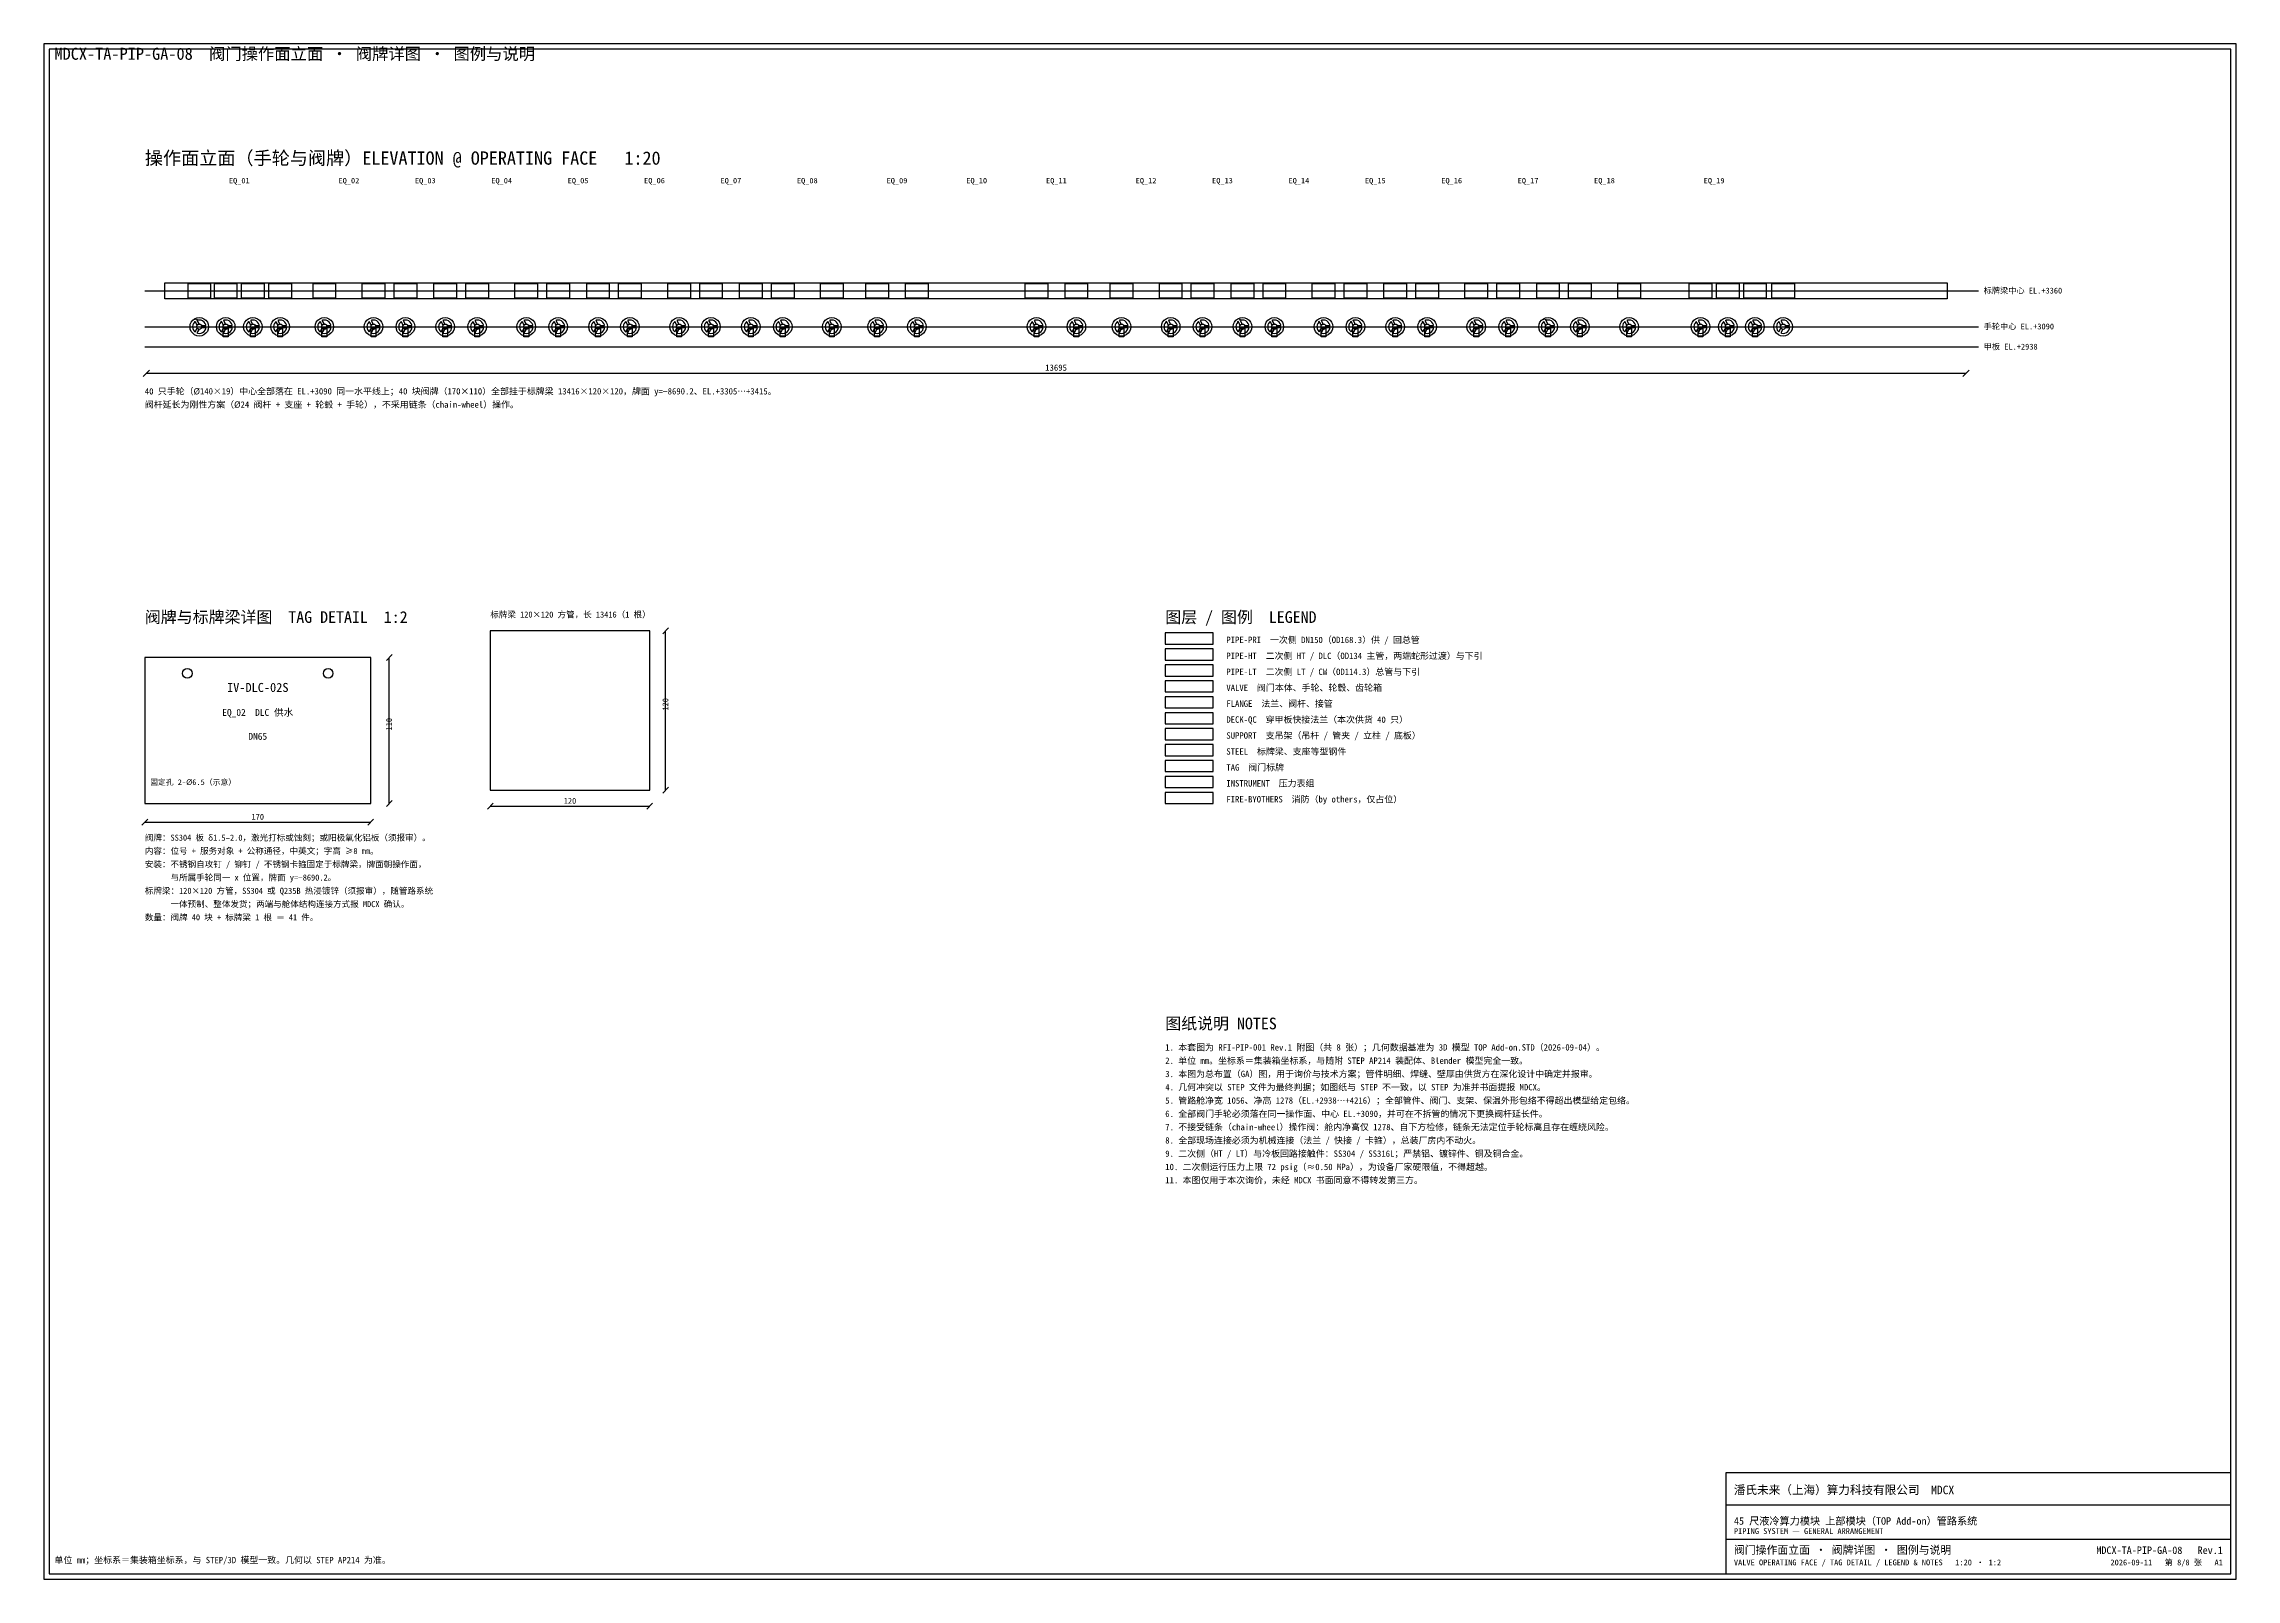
# Model space of a CAD drawing. Header units: metres. Extents: x 8 to 833, y 8 to 586.
import ezdxf
from ezdxf.enums import TextEntityAlignment as Align

# ---------------------------------------------------------------- set-up
doc = ezdxf.new("R2010")
doc.units = ezdxf.units.M
for name, color, linetype in [('CL', 1, 'Continuous'), ('DECK-QC', 3, 'Continuous'), ('DIM', 7, 'Continuous'), ('FIRE-BYOTHERS', 253, 'Continuous'), ('FLANGE', 30, 'Continuous'), ('FRAME', 7, 'Continuous'), ('GRID', 252, 'Continuous'), ('INSTRUMENT', 5, 'Continuous'), ('PIPE-HT', 6, 'Continuous'), ('PIPE-LT', 4, 'Continuous'), ('PIPE-PRI', 1, 'Continuous'), ('STEEL', 9, 'Continuous'), ('SUPPORT', 8, 'Continuous'), ('TAG', 140, 'Continuous'), ('TEXT', 7, 'Continuous'), ('VALVE', 2, 'Continuous')]:
    doc.layers.add(name, color=color, linetype=linetype)
doc.styles.add('CN', font='simsun.ttc')

msp = doc.modelspace()

# ---------------------------------------------------------------- texts
at = {"layer": 'DIM', "style": 'CN'}
for s, height, p in [('13695', 2.4, (388.92, 462.9)), ('120', 2.2, (206, 299.9)), ('170', 2.2, (88.5, 293.9))]:
    msp.add_text(s, height=height, dxfattribs=at).set_placement(p, align=Align.CENTER)
for s, p in [('120', (243, 335)), ('110', (139, 327.5))]:
    msp.add_text(s, height=2.2, rotation=90, dxfattribs=at).set_placement(p)
at = {"layer": 'TEXT', "style": 'CN'}
for s, height, p in [('MDCX-TA-PIP-GA-08  阀门操作面立面 · 阀牌详图 · 图例与说明', 4.5, (12, 580)), ('操作面立面（手轮与阀牌）ELEVATION @ OPERATING FACE   1:20', 5, (46, 540.5)), ('标牌梁中心 EL.+3360', 2.2, (738, 492)), ('手轮中心 EL.+3090', 2.2, (738, 478.5)), ('甲板 EL.+2938', 2.2, (738, 470.9)), ('40 只手轮（Ø140×19）中心全部落在 EL.+3090 同一水平线上；40 块阀牌（170×110）全部挂于标牌梁 13416×120×120，牌面 y=−8690.2、EL.+3305…+3415。', 2.4, (46, 454)), ('阀杆延长为刚性方案（Ø24 阀杆 + 支座 + 轮毂 + 手轮），不采用链条（chain-wheel）操作。', 2.4, (46, 449)), ('阀牌与标牌梁详图  TAG DETAIL  1:2', 4.4, (46, 368)), ('标牌梁 120×120 方管，长 13416（1 根）', 2.3, (176, 370)), ('图层 / 图例  LEGEND', 4.4, (430, 368)), ('PIPE-PRI\u3000一次侧 DN150（OD168.3）供 / 回总管', 2.4, (453, 360.4)), ('PIPE-HT\u3000二次侧 HT / DLC（OD134 主管，两端蛇形过渡）与下引', 2.4, (453, 354.4)), ('PIPE-LT\u3000二次侧 LT / CW（OD114.3）总管与下引', 2.4, (453, 348.4)), ('VALVE\u3000阀门本体、手轮、轮毂、齿轮箱', 2.4, (453, 342.4)), ('FLANGE\u3000法兰、阀杆、接管', 2.4, (453, 336.4)), ('DECK-QC\u3000穿甲板快接法兰（本次供货 40 只）', 2.4, (453, 330.4)), ('SUPPORT\u3000支吊架（吊杆 / 管夹 / 立柱 / 底板）', 2.4, (453, 324.4)), ('TAG\u3000阀门标牌', 2.4, (453, 312.4)), ('STEEL\u3000标牌梁、支座等型钢件', 2.4, (453, 318.4)), ('固定孔 2-Ø6.5（示意）', 2.1, (48, 307)), ('INSTRUMENT\u3000压力表组', 2.4, (453, 306.4)), ('FIRE-BYOTHERS\u3000消防（by others，仅占位）', 2.4, (453, 300.4)), ('阀牌：SS304 板 δ1.5–2.0，激光打标或蚀刻；或阳极氧化铝板（须报审）。', 2.3, (46, 286)), ('内容：位号 + 服务对象 + 公称通径，中英文；字高 ≥8 mm。', 2.3, (46, 281)), ('安装：不锈钢自攻钉 / 铆钉 / 不锈钢卡箍固定于标牌梁，牌面朝操作面，', 2.3, (46, 276)), ('\u3000\u3000\u3000与所属手轮同一 x 位置，牌面 y=−8690.2。', 2.3, (46, 271)), ('标牌梁：120×120 方管，SS304 或 Q235B 热浸镀锌（须报审），随管路系统', 2.3, (46, 266)), ('数量：阀牌 40 块 + 标牌梁 1 根 ＝ 41 件。', 2.3, (46, 256)), ('\u3000\u3000\u3000一体预制、整体发货；两端与舱体结构连接方式报 MDCX 确认。', 2.3, (46, 261)), ('图纸说明 NOTES', 4.4, (430, 215)), ('1. 本套图为 RFI-PIP-001 Rev.1 附图（共 8 张）；几何数据基准为 3D 模型 TOP Add-on.STD（2026-09-04）。', 2.4, (430, 207)), ('3. 本图为总布置（GA）图，用于询价与技术方案；管件明细、焊缝、壁厚由供货方在深化设计中确定并报审。', 2.4, (430, 197)), ('2. 单位 mm。坐标系＝集装箱坐标系，与随附 STEP AP214 装配体、Blender 模型完全一致。', 2.4, (430, 202)), ('4. 几何冲突以 STEP 文件为最终判据；如图纸与 STEP 不一致，以 STEP 为准并书面提报 MDCX。', 2.4, (430, 192)), ('5. 管路舱净宽 1056、净高 1278（EL.+2938…+4216）；全部管件、阀门、支架、保温外形包络不得超出模型给定包络。', 2.4, (430, 187)), ('6. 全部阀门手轮必须落在同一操作面、中心 EL.+3090，并可在不拆管的情况下更换阀杆延长件。', 2.4, (430, 182)), ('8. 全部现场连接必须为机械连接（法兰 / 快接 / 卡箍），总装厂房内不动火。', 2.4, (430, 172)), ('7. 不接受链条（chain-wheel）操作阀：舱内净高仅 1278、自下方检修，链条无法定位手轮标高且存在缠绕风险。', 2.4, (430, 177)), ('9. 二次侧（HT / LT）与冷板回路接触件：SS304 / SS316L；严禁铝、镀锌件、铜及铜合金。', 2.4, (430, 167)), ('10. 二次侧运行压力上限 72 psig（≈0.50 MPa），为设备厂家硬限值，不得超越。', 2.4, (430, 162)), ('11. 本图仅用于本次询价，未经 MDCX 书面同意不得转发第三方。', 2.4, (430, 157)), ('潘氏未来（上海）算力科技有限公司  MDCX', 3.2, (644, 40)), ('45 尺液冷算力模块 上部模块（TOP Add-on）管路系统', 2.8, (644, 28.5)), ('PIPING SYSTEM — GENERAL ARRANGEMENT', 2.2, (644, 25)), ('单位 mm；坐标系＝集装箱坐标系，与 STEP/3D 模型一致。几何以 STEP AP214 为准。', 2.4, (12, 14)), ('阀门操作面立面 · 阀牌详图 · 图例与说明', 3, (644, 17.5)), ('VALVE OPERATING FACE / TAG DETAIL / LEGEND & NOTES   1:20 · 1:2', 2.2, (644, 13.2))]:
    msp.add_text(s, height=height, dxfattribs=at).set_placement(p)
for s, height, p in [('EQ_01', 2, (81.55, 533.5)), ('EQ_02', 2, (122.8, 533.5)), ('EQ_03', 2, (151.55, 533.5)), ('EQ_04', 2, (180.3, 533.5)), ('EQ_05', 2, (209.05, 533.5)), ('EQ_06', 2, (237.8, 533.5)), ('EQ_07', 2, (266.55, 533.5)), ('EQ_08', 2, (295.3, 533.5)), ('EQ_09', 2, (329.05, 533.5)), ('EQ_10', 2, (359.05, 533.5)), ('EQ_11', 2, (389.05, 533.5)), ('EQ_12', 2, (422.8, 533.5)), ('EQ_13', 2, (451.55, 533.5)), ('EQ_14', 2, (480.3, 533.5)), ('EQ_15', 2, (509.05, 533.5)), ('EQ_16', 2, (537.8, 533.5)), ('EQ_17', 2, (566.55, 533.5)), ('EQ_18', 2, (595.3, 533.5)), ('EQ_19', 2, (636.55, 533.5)), ('IV-DLC-02S', 3.4, (88.5, 342)), ('EQ_02  DLC 供水', 2.6, (88.5, 333)), ('DN65', 2.6, (88.5, 324))]:
    msp.add_text(s, height=height, dxfattribs=at).set_placement(p, align=Align.CENTER)
for s, height, p in [('MDCX-TA-PIP-GA-08   Rev.1', 2.8, (828, 17.5)), ('2026-09-11   第 8/8 张   A1', 2.2, (828, 13.2))]:
    msp.add_text(s, height=height, dxfattribs=at).set_placement(p, align=Align.RIGHT)

# ---------------------------------------------------------------- linework, layer by layer
at = {"layer": 'CL'}
msp.add_lwpolyline([(46, 479.5), (736, 479.5)], dxfattribs=at)
at = {"layer": 'DECK-QC'}
msp.add_lwpolyline([(430, 330), (448, 330), (448, 334.2), (430, 334.2)], close=True, dxfattribs=at)
at = {"layer": 'DIM'}
for points in [[(45.35, 460.8), (47.75, 463.2)], [(46.55, 462), (731.3, 462)], [(730.1, 460.8), (732.5, 463.2)], [(240.9, 363.9), (243.1, 366.1)], [(242, 305), (242, 365)], [(136.9, 353.9), (139.1, 356.1)], [(138, 300), (138, 355)], [(240.9, 303.9), (243.1, 306.1)], [(136.9, 298.9), (139.1, 301.1)], [(174.9, 297.9), (177.1, 300.1)], [(176, 299), (236, 299)], [(234.9, 297.9), (237.1, 300.1)], [(44.9, 291.9), (47.1, 294.1)], [(46, 293), (131, 293)], [(129.9, 291.9), (132.1, 294.1)]]:
    msp.add_lwpolyline(points, dxfattribs=at)
for centre in [(62, 349), (115, 349)]:
    msp.add_circle(centre, 1.8, dxfattribs=at)
at = {"layer": 'FIRE-BYOTHERS'}
msp.add_lwpolyline([(430, 300), (448, 300), (448, 304.2), (430, 304.2)], close=True, dxfattribs=at)
at = {"layer": 'FLANGE'}
msp.add_lwpolyline([(430, 336), (448, 336), (448, 340.2), (430, 340.2)], close=True, dxfattribs=at)
at = {"layer": 'FRAME'}
for points in [[(8, 8), (833, 8), (833, 586), (8, 586)], [(10, 10), (831, 10), (831, 584), (10, 584)], [(641, 10), (831, 10), (831, 48), (641, 48)]]:
    msp.add_lwpolyline(points, close=True, dxfattribs=at)
for points in [[(641, 36), (831, 36)], [(641, 23), (831, 23)]]:
    msp.add_lwpolyline(points, dxfattribs=at)
at = {"layer": 'GRID'}
for points in [[(46, 493), (736, 493)], [(46, 471.9), (736, 471.9)]]:
    msp.add_lwpolyline(points, dxfattribs=at)
at = {"layer": 'INSTRUMENT'}
msp.add_lwpolyline([(430, 306), (448, 306), (448, 310.2), (430, 310.2)], close=True, dxfattribs=at)
at = {"layer": 'PIPE-HT'}
msp.add_lwpolyline([(430, 354), (448, 354), (448, 358.2), (430, 358.2)], close=True, dxfattribs=at)
at = {"layer": 'PIPE-LT'}
msp.add_lwpolyline([(430, 348), (448, 348), (448, 352.2), (430, 352.2)], close=True, dxfattribs=at)
at = {"layer": 'PIPE-PRI'}
msp.add_lwpolyline([(430, 360), (448, 360), (448, 364.2), (430, 364.2)], close=True, dxfattribs=at)
at = {"layer": 'STEEL'}
for points in [[(724.3, 496), (724.3, 490), (53.5, 490), (53.5, 496), (724.3, 496)], [(75.53, 478.9), (77.33, 478.9), (77.33, 475.75), (75.53, 475.75), (75.53, 478.9)], [(85.78, 478.9), (87.58, 478.9), (87.58, 475.75), (85.78, 475.75), (85.78, 478.9)], [(96.02, 478.9), (97.83, 478.9), (97.83, 475.75), (96.02, 475.75), (96.02, 478.9)], [(112.65, 478.9), (114.45, 478.9), (114.45, 475.75), (112.65, 475.75), (112.65, 478.9)], [(131.15, 478.9), (132.95, 478.9), (132.95, 475.75), (131.15, 475.75), (131.15, 478.9)], [(143.15, 478.9), (144.95, 478.9), (144.95, 475.75), (143.15, 475.75), (143.15, 478.9)], [(158.15, 478.9), (159.95, 478.9), (159.95, 475.75), (158.15, 475.75), (158.15, 478.9)], [(170.15, 478.9), (171.95, 478.9), (171.95, 475.75), (170.15, 475.75), (170.15, 478.9)], [(188.65, 478.9), (190.45, 478.9), (190.45, 475.75), (188.65, 475.75), (188.65, 478.9)], [(200.65, 478.9), (202.45, 478.9), (202.45, 475.75), (200.65, 475.75), (200.65, 478.9)], [(215.65, 478.9), (217.45, 478.9), (217.45, 475.75), (215.65, 475.75), (215.65, 478.9)], [(227.65, 478.9), (229.45, 478.9), (229.45, 475.75), (227.65, 475.75), (227.65, 478.9)], [(246.15, 478.9), (247.95, 478.9), (247.95, 475.75), (246.15, 475.75), (246.15, 478.9)], [(258.15, 478.9), (259.95, 478.9), (259.95, 475.75), (258.15, 475.75), (258.15, 478.9)], [(273.15, 478.9), (274.95, 478.9), (274.95, 475.75), (273.15, 475.75), (273.15, 478.9)], [(285.15, 478.9), (286.95, 478.9), (286.95, 475.75), (285.15, 475.75), (285.15, 478.9)], [(303.65, 478.9), (305.45, 478.9), (305.45, 475.75), (303.65, 475.75), (303.65, 478.9)], [(320.65, 478.9), (322.45, 478.9), (322.45, 475.75), (320.65, 475.75), (320.65, 478.9)], [(335.65, 478.9), (337.45, 478.9), (337.45, 475.75), (335.65, 475.75), (335.65, 478.9)], [(380.65, 478.9), (382.45, 478.9), (382.45, 475.75), (380.65, 475.75), (380.65, 478.9)], [(395.65, 478.9), (397.45, 478.9), (397.45, 475.75), (395.65, 475.75), (395.65, 478.9)], [(412.65, 478.9), (414.45, 478.9), (414.45, 475.75), (412.65, 475.75), (412.65, 478.9)], [(431.15, 478.9), (432.95, 478.9), (432.95, 475.75), (431.15, 475.75), (431.15, 478.9)], [(443.15, 478.9), (444.95, 478.9), (444.95, 475.75), (443.15, 475.75), (443.15, 478.9)], [(458.15, 478.9), (459.95, 478.9), (459.95, 475.75), (458.15, 475.75), (458.15, 478.9)], [(470.15, 478.9), (471.95, 478.9), (471.95, 475.75), (470.15, 475.75), (470.15, 478.9)], [(488.65, 478.9), (490.45, 478.9), (490.45, 475.75), (488.65, 475.75), (488.65, 478.9)], [(500.65, 478.9), (502.45, 478.9), (502.45, 475.75), (500.65, 475.75), (500.65, 478.9)], [(515.65, 478.9), (517.45, 478.9), (517.45, 475.75), (515.65, 475.75), (515.65, 478.9)], [(527.65, 478.9), (529.45, 478.9), (529.45, 475.75), (527.65, 475.75), (527.65, 478.9)], [(546.15, 478.9), (547.95, 478.9), (547.95, 475.75), (546.15, 475.75), (546.15, 478.9)], [(558.15, 478.9), (559.95, 478.9), (559.95, 475.75), (558.15, 475.75), (558.15, 478.9)], [(573.15, 478.9), (574.95, 478.9), (574.95, 475.75), (573.15, 475.75), (573.15, 478.9)], [(585.15, 478.9), (586.95, 478.9), (586.95, 475.75), (585.15, 475.75), (585.15, 478.9)], [(603.65, 478.9), (605.45, 478.9), (605.45, 475.75), (603.65, 475.75), (603.65, 478.9)], [(630.52, 478.9), (632.33, 478.9), (632.33, 475.75), (630.52, 475.75), (630.52, 478.9)], [(640.8, 478.9), (642.6, 478.9), (642.6, 475.75), (640.8, 475.75), (640.8, 478.9)], [(651.02, 478.9), (652.83, 478.9), (652.83, 475.75), (651.02, 475.75), (651.02, 478.9)], [(176, 305), (236, 305), (236, 365), (176, 365)], [(430, 318), (448, 318), (448, 322.2), (430, 322.2)]]:
    msp.add_lwpolyline(points, close=True, dxfattribs=at)
at = {"layer": 'SUPPORT'}
msp.add_lwpolyline([(430, 324), (448, 324), (448, 328.2), (430, 328.2)], close=True, dxfattribs=at)
at = {"layer": 'TAG'}
for points in [[(62.25, 490.25), (62.25, 495.75), (70.75, 495.75), (70.75, 490.25), (62.25, 490.25)], [(72.17, 490.25), (72.17, 495.75), (80.67, 495.75), (80.67, 490.25), (72.17, 490.25)], [(82.42, 490.25), (82.42, 495.75), (90.92, 495.75), (90.92, 490.25), (82.42, 490.25)], [(92.67, 490.25), (92.67, 495.75), (101.17, 495.75), (101.17, 490.25), (92.67, 490.25)], [(109.3, 490.25), (109.3, 495.75), (117.8, 495.75), (117.8, 490.25), (109.3, 490.25)], [(127.8, 490.25), (127.8, 495.75), (136.3, 495.75), (136.3, 490.25), (127.8, 490.25)], [(139.8, 490.25), (139.8, 495.75), (148.3, 495.75), (148.3, 490.25), (139.8, 490.25)], [(154.8, 490.25), (154.8, 495.75), (163.3, 495.75), (163.3, 490.25), (154.8, 490.25)], [(166.8, 490.25), (166.8, 495.75), (175.3, 495.75), (175.3, 490.25), (166.8, 490.25)], [(185.3, 490.25), (185.3, 495.75), (193.8, 495.75), (193.8, 490.25), (185.3, 490.25)], [(197.3, 490.25), (197.3, 495.75), (205.8, 495.75), (205.8, 490.25), (197.3, 490.25)], [(212.3, 490.25), (212.3, 495.75), (220.8, 495.75), (220.8, 490.25), (212.3, 490.25)], [(224.3, 490.25), (224.3, 495.75), (232.8, 495.75), (232.8, 490.25), (224.3, 490.25)], [(242.8, 490.25), (242.8, 495.75), (251.3, 495.75), (251.3, 490.25), (242.8, 490.25)], [(254.8, 490.25), (254.8, 495.75), (263.3, 495.75), (263.3, 490.25), (254.8, 490.25)], [(269.8, 490.25), (269.8, 495.75), (278.3, 495.75), (278.3, 490.25), (269.8, 490.25)], [(281.8, 490.25), (281.8, 495.75), (290.3, 495.75), (290.3, 490.25), (281.8, 490.25)], [(300.3, 490.25), (300.3, 495.75), (308.8, 495.75), (308.8, 490.25), (300.3, 490.25)], [(317.3, 490.25), (317.3, 495.75), (325.8, 495.75), (325.8, 490.25), (317.3, 490.25)], [(332.3, 490.25), (332.3, 495.75), (340.8, 495.75), (340.8, 490.25), (332.3, 490.25)], [(377.3, 490.25), (377.3, 495.75), (385.8, 495.75), (385.8, 490.25), (377.3, 490.25)], [(392.3, 490.25), (392.3, 495.75), (400.8, 495.75), (400.8, 490.25), (392.3, 490.25)], [(409.3, 490.25), (409.3, 495.75), (417.8, 495.75), (417.8, 490.25), (409.3, 490.25)], [(427.8, 490.25), (427.8, 495.75), (436.3, 495.75), (436.3, 490.25), (427.8, 490.25)], [(439.8, 490.25), (439.8, 495.75), (448.3, 495.75), (448.3, 490.25), (439.8, 490.25)], [(454.8, 490.25), (454.8, 495.75), (463.3, 495.75), (463.3, 490.25), (454.8, 490.25)], [(466.8, 490.25), (466.8, 495.75), (475.3, 495.75), (475.3, 490.25), (466.8, 490.25)], [(485.3, 490.25), (485.3, 495.75), (493.8, 495.75), (493.8, 490.25), (485.3, 490.25)], [(497.3, 490.25), (497.3, 495.75), (505.8, 495.75), (505.8, 490.25), (497.3, 490.25)], [(512.3, 490.25), (512.3, 495.75), (520.8, 495.75), (520.8, 490.25), (512.3, 490.25)], [(524.3, 490.25), (524.3, 495.75), (532.8, 495.75), (532.8, 490.25), (524.3, 490.25)], [(542.8, 490.25), (542.8, 495.75), (551.3, 495.75), (551.3, 490.25), (542.8, 490.25)], [(554.8, 490.25), (554.8, 495.75), (563.3, 495.75), (563.3, 490.25), (554.8, 490.25)], [(569.8, 490.25), (569.8, 495.75), (578.3, 495.75), (578.3, 490.25), (569.8, 490.25)], [(581.8, 490.25), (581.8, 495.75), (590.3, 495.75), (590.3, 490.25), (581.8, 490.25)], [(600.3, 490.25), (600.3, 495.75), (608.8, 495.75), (608.8, 490.25), (600.3, 490.25)], [(627.17, 490.25), (627.17, 495.75), (635.67, 495.75), (635.67, 490.25), (627.17, 490.25)], [(637.45, 490.25), (637.45, 495.75), (645.95, 495.75), (645.95, 490.25), (637.45, 490.25)], [(647.67, 490.25), (647.67, 495.75), (656.17, 495.75), (656.17, 490.25), (647.67, 490.25)], [(658.25, 490.25), (658.25, 495.75), (666.75, 495.75), (666.75, 490.25), (658.25, 490.25)], [(46, 300), (131, 300), (131, 355), (46, 355)], [(430, 312), (448, 312), (448, 316.2), (430, 316.2)]]:
    msp.add_lwpolyline(points, close=True, dxfattribs=at)
at = {"layer": 'VALVE'}
for points in [[(63.12, 480.41), (63.47, 481.25), (64.03, 481.97), (64.75, 482.53), (65.59, 482.88), (66.5, 483), (67.41, 482.88), (68.25, 482.53), (68.97, 481.97), (69.53, 481.25), (69.88, 480.41), (70, 479.5), (69.88, 478.59), (69.53, 477.75), (68.97, 477.03), (68.25, 476.47), (67.41, 476.12), (66.5, 476), (65.59, 476.12), (64.75, 476.47), (64.03, 477.03), (63.47, 477.75), (63.12, 478.59), (63, 479.5), (63.12, 480.41)], [(65.7, 480.08), (64.93, 481.42), (64.73, 481.27), (64.33, 480.75), (64.09, 480.15), (64, 479.5), (64.09, 478.85), (64.33, 478.25), (64.73, 477.73), (64.93, 477.58), (65.7, 478.92), (66.4, 478.52), (65.62, 477.18), (65.85, 477.09), (66.5, 477), (67.15, 477.09), (67.75, 477.33), (68.27, 477.73), (68.67, 478.25), (68.91, 478.85), (68.95, 479.1), (67.4, 479.1), (67.4, 479.9), (68.95, 479.9), (68.91, 480.15), (68.67, 480.75), (68.27, 481.27), (67.75, 481.67), (67.15, 481.91), (66.5, 482), (65.85, 481.91), (65.62, 481.82), (66.4, 480.48), (65.7, 480.08)], [(64.66, 481.34), (64.88, 481.5), (64.88, 481.5), (64.66, 481.34)], [(65, 482.1), (65, 482.1), (64.92, 482.23), (65, 482.1)], [(65.76, 482.25), (65.45, 482.12), (65.45, 482.12), (65.76, 482.25)], [(65.58, 479.88), (65.79, 480.21), (66.12, 480.42), (66.5, 480.5), (66.88, 480.42), (67.21, 480.21), (67.42, 479.88), (67.5, 479.5), (67.42, 479.12), (67.21, 478.79), (66.88, 478.58), (66.5, 478.5), (66.12, 478.58), (65.79, 478.79), (65.58, 479.12), (65.5, 479.5), (65.58, 479.88)], [(73.04, 480.41), (73.39, 481.25), (73.95, 481.97), (74.67, 482.53), (75.52, 482.88), (76.43, 483), (77.33, 482.88), (78.17, 482.53), (78.9, 481.97), (79.46, 481.25), (79.81, 480.41), (79.92, 479.5), (79.81, 478.59), (79.46, 477.75), (78.9, 477.03), (78.17, 476.47), (77.33, 476.12), (76.43, 476), (75.52, 476.12), (74.67, 476.47), (73.95, 477.03), (73.39, 477.75), (73.04, 478.59), (72.92, 479.5), (73.04, 480.41)], [(75.63, 480.08), (74.85, 481.42), (74.66, 481.27), (74.26, 480.75), (74.01, 480.15), (73.92, 479.5), (74.01, 478.85), (74.26, 478.25), (74.66, 477.73), (74.85, 477.58), (75.63, 478.92), (76.32, 478.52), (75.55, 477.18), (75.78, 477.09), (76.43, 477), (77.07, 477.09), (77.68, 477.33), (78.19, 477.73), (78.59, 478.25), (78.84, 478.85), (78.87, 479.1), (77.33, 479.1), (77.33, 479.9), (78.87, 479.9), (78.84, 480.15), (78.59, 480.75), (78.19, 481.27), (77.68, 481.67), (77.07, 481.91), (76.43, 482), (75.78, 481.91), (75.55, 481.82), (76.32, 480.48), (75.63, 480.08)], [(74.59, 481.34), (74.81, 481.5), (74.81, 481.5), (74.59, 481.34)], [(75.5, 479.88), (75.72, 480.21), (76.04, 480.42), (76.43, 480.5), (76.81, 480.42), (77.13, 480.21), (77.35, 479.88), (77.43, 479.5), (77.35, 479.12), (77.13, 478.79), (76.81, 478.58), (76.43, 478.5), (76.04, 478.58), (75.72, 478.79), (75.5, 479.12), (75.42, 479.5), (75.5, 479.88)], [(83.29, 480.41), (83.64, 481.25), (84.2, 481.97), (84.92, 482.53), (85.77, 482.88), (86.68, 483), (87.58, 482.88), (88.42, 482.53), (89.15, 481.97), (89.71, 481.25), (90.06, 480.41), (90.17, 479.5), (90.06, 478.59), (89.71, 477.75), (89.15, 477.03), (88.42, 476.47), (87.58, 476.12), (86.68, 476), (85.77, 476.12), (84.92, 476.47), (84.2, 477.03), (83.64, 477.75), (83.29, 478.59), (83.17, 479.5), (83.29, 480.41)], [(85.88, 480.08), (85.1, 481.42), (84.91, 481.27), (84.51, 480.75), (84.26, 480.15), (84.17, 479.5), (84.26, 478.85), (84.51, 478.25), (84.91, 477.73), (85.1, 477.58), (85.88, 478.92), (86.57, 478.52), (85.8, 477.18), (86.03, 477.09), (86.68, 477), (87.32, 477.09), (87.92, 477.33), (88.44, 477.73), (88.84, 478.25), (89.09, 478.85), (89.12, 479.1), (87.58, 479.1), (87.58, 479.9), (89.12, 479.9), (89.09, 480.15), (88.84, 480.75), (88.44, 481.27), (87.92, 481.67), (87.32, 481.91), (86.68, 482), (86.03, 481.91), (85.8, 481.82), (86.57, 480.48), (85.88, 480.08)], [(84.84, 481.34), (85.06, 481.5), (85.06, 481.5), (84.84, 481.34)], [(85.75, 479.88), (85.97, 480.21), (86.29, 480.42), (86.68, 480.5), (87.06, 480.42), (87.38, 480.21), (87.6, 479.88), (87.67, 479.5), (87.6, 479.12), (87.38, 478.79), (87.06, 478.58), (86.68, 478.5), (86.29, 478.58), (85.97, 478.79), (85.75, 479.12), (85.67, 479.5), (85.75, 479.88)], [(93.54, 480.41), (93.89, 481.25), (94.45, 481.97), (95.17, 482.53), (96.02, 482.88), (96.93, 483), (97.83, 482.88), (98.67, 482.53), (99.4, 481.97), (99.96, 481.25), (100.31, 480.41), (100.42, 479.5), (100.31, 478.59), (99.96, 477.75), (99.4, 477.03), (98.67, 476.47), (97.83, 476.12), (96.93, 476), (96.02, 476.12), (95.17, 476.47), (94.45, 477.03), (93.89, 477.75), (93.54, 478.59), (93.42, 479.5), (93.54, 480.41)], [(96.13, 480.08), (95.35, 481.42), (95.16, 481.27), (94.76, 480.75), (94.51, 480.15), (94.42, 479.5), (94.51, 478.85), (94.76, 478.25), (95.16, 477.73), (95.35, 477.58), (96.13, 478.92), (96.82, 478.52), (96.05, 477.18), (96.28, 477.09), (96.93, 477), (97.57, 477.09), (98.17, 477.33), (98.69, 477.73), (99.09, 478.25), (99.34, 478.85), (99.37, 479.1), (97.83, 479.1), (97.83, 479.9), (99.37, 479.9), (99.34, 480.15), (99.09, 480.75), (98.69, 481.27), (98.17, 481.67), (97.57, 481.91), (96.93, 482), (96.28, 481.91), (96.05, 481.82), (96.82, 480.48), (96.13, 480.08)], [(96, 479.88), (96.22, 480.21), (96.54, 480.42), (96.93, 480.5), (97.31, 480.42), (97.63, 480.21), (97.85, 479.88), (97.93, 479.5), (97.85, 479.12), (97.63, 478.79), (97.31, 478.58), (96.93, 478.5), (96.54, 478.58), (96.22, 478.79), (96, 479.12), (95.92, 479.5), (96, 479.88)], [(110.17, 480.41), (110.52, 481.25), (111.08, 481.97), (111.8, 482.53), (112.64, 482.88), (113.55, 483), (114.46, 482.88), (115.3, 482.53), (116.02, 481.97), (116.58, 481.25), (116.93, 480.41), (117.05, 479.5), (116.93, 478.59), (116.58, 477.75), (116.02, 477.03), (115.3, 476.47), (114.46, 476.12), (113.55, 476), (112.64, 476.12), (111.8, 476.47), (111.08, 477.03), (110.52, 477.75), (110.17, 478.59), (110.05, 479.5), (110.17, 480.41)], [(112.75, 480.08), (111.98, 481.42), (111.78, 481.27), (111.38, 480.75), (111.14, 480.15), (111.05, 479.5), (111.14, 478.85), (111.38, 478.25), (111.78, 477.73), (111.98, 477.58), (112.75, 478.92), (113.45, 478.52), (112.67, 477.18), (112.9, 477.09), (113.55, 477), (114.2, 477.09), (114.8, 477.33), (115.32, 477.73), (115.72, 478.25), (115.96, 478.85), (116, 479.1), (114.45, 479.1), (114.45, 479.9), (116, 479.9), (115.96, 480.15), (115.72, 480.75), (115.32, 481.27), (114.8, 481.67), (114.2, 481.91), (113.55, 482), (112.9, 481.91), (112.67, 481.82), (113.45, 480.48), (112.75, 480.08)], [(112.63, 479.88), (112.84, 480.21), (113.17, 480.42), (113.55, 480.5), (113.93, 480.42), (114.26, 480.21), (114.47, 479.88), (114.55, 479.5), (114.47, 479.12), (114.26, 478.79), (113.93, 478.58), (113.55, 478.5), (113.17, 478.58), (112.84, 478.79), (112.63, 479.12), (112.55, 479.5), (112.63, 479.88)], [(128.67, 480.41), (129.02, 481.25), (129.58, 481.97), (130.3, 482.53), (131.14, 482.88), (132.05, 483), (132.96, 482.88), (133.8, 482.53), (134.52, 481.97), (135.08, 481.25), (135.43, 480.41), (135.55, 479.5), (135.43, 478.59), (135.08, 477.75), (134.52, 477.03), (133.8, 476.47), (132.96, 476.12), (132.05, 476), (131.14, 476.12), (130.3, 476.47), (129.58, 477.03), (129.02, 477.75), (128.67, 478.59), (128.55, 479.5), (128.67, 480.41)], [(131.25, 480.08), (130.48, 481.42), (130.28, 481.27), (129.88, 480.75), (129.64, 480.15), (129.55, 479.5), (129.64, 478.85), (129.88, 478.25), (130.28, 477.73), (130.48, 477.58), (131.25, 478.92), (131.95, 478.52), (131.17, 477.18), (131.4, 477.09), (132.05, 477), (132.7, 477.09), (133.3, 477.33), (133.82, 477.73), (134.22, 478.25), (134.46, 478.85), (134.5, 479.1), (132.95, 479.1), (132.95, 479.9), (134.5, 479.9), (134.46, 480.15), (134.22, 480.75), (133.82, 481.27), (133.3, 481.67), (132.7, 481.91), (132.05, 482), (131.4, 481.91), (131.17, 481.82), (131.95, 480.48), (131.25, 480.08)], [(131.13, 479.88), (131.34, 480.21), (131.67, 480.42), (132.05, 480.5), (132.43, 480.42), (132.76, 480.21), (132.97, 479.88), (133.05, 479.5), (132.97, 479.12), (132.76, 478.79), (132.43, 478.58), (132.05, 478.5), (131.67, 478.58), (131.34, 478.79), (131.13, 479.12), (131.05, 479.5), (131.13, 479.88)], [(140.67, 480.41), (141.02, 481.25), (141.58, 481.97), (142.3, 482.53), (143.14, 482.88), (144.05, 483), (144.96, 482.88), (145.8, 482.53), (146.52, 481.97), (147.08, 481.25), (147.43, 480.41), (147.55, 479.5), (147.43, 478.59), (147.08, 477.75), (146.52, 477.03), (145.8, 476.47), (144.96, 476.12), (144.05, 476), (143.14, 476.12), (142.3, 476.47), (141.58, 477.03), (141.02, 477.75), (140.67, 478.59), (140.55, 479.5), (140.67, 480.41)], [(143.25, 480.08), (142.48, 481.42), (142.28, 481.27), (141.88, 480.75), (141.64, 480.15), (141.55, 479.5), (141.64, 478.85), (141.88, 478.25), (142.28, 477.73), (142.48, 477.58), (143.25, 478.92), (143.95, 478.52), (143.17, 477.18), (143.4, 477.09), (144.05, 477), (144.7, 477.09), (145.3, 477.33), (145.82, 477.73), (146.22, 478.25), (146.46, 478.85), (146.5, 479.1), (144.95, 479.1), (144.95, 479.9), (146.5, 479.9), (146.46, 480.15), (146.22, 480.75), (145.82, 481.27), (145.3, 481.67), (144.7, 481.91), (144.05, 482), (143.4, 481.91), (143.17, 481.82), (143.95, 480.48), (143.25, 480.08)], [(143.13, 479.88), (143.34, 480.21), (143.67, 480.42), (144.05, 480.5), (144.43, 480.42), (144.76, 480.21), (144.97, 479.88), (145.05, 479.5), (144.97, 479.12), (144.76, 478.79), (144.43, 478.58), (144.05, 478.5), (143.67, 478.58), (143.34, 478.79), (143.13, 479.12), (143.05, 479.5), (143.13, 479.88)], [(155.67, 480.41), (156.02, 481.25), (156.58, 481.97), (157.3, 482.53), (158.14, 482.88), (159.05, 483), (159.96, 482.88), (160.8, 482.53), (161.52, 481.97), (162.08, 481.25), (162.43, 480.41), (162.55, 479.5), (162.43, 478.59), (162.08, 477.75), (161.52, 477.03), (160.8, 476.47), (159.96, 476.12), (159.05, 476), (158.14, 476.12), (157.3, 476.47), (156.58, 477.03), (156.02, 477.75), (155.67, 478.59), (155.55, 479.5), (155.67, 480.41)], [(158.25, 480.08), (157.48, 481.42), (157.28, 481.27), (156.88, 480.75), (156.64, 480.15), (156.55, 479.5), (156.64, 478.85), (156.88, 478.25), (157.28, 477.73), (157.48, 477.58), (158.25, 478.92), (158.95, 478.52), (158.17, 477.18), (158.4, 477.09), (159.05, 477), (159.7, 477.09), (160.3, 477.33), (160.82, 477.73), (161.22, 478.25), (161.46, 478.85), (161.5, 479.1), (159.95, 479.1), (159.95, 479.9), (161.5, 479.9), (161.46, 480.15), (161.22, 480.75), (160.82, 481.27), (160.3, 481.67), (159.7, 481.91), (159.05, 482), (158.4, 481.91), (158.17, 481.82), (158.95, 480.48), (158.25, 480.08)], [(158.13, 479.88), (158.34, 480.21), (158.67, 480.42), (159.05, 480.5), (159.43, 480.42), (159.76, 480.21), (159.97, 479.88), (160.05, 479.5), (159.97, 479.12), (159.76, 478.79), (159.43, 478.58), (159.05, 478.5), (158.67, 478.58), (158.34, 478.79), (158.13, 479.12), (158.05, 479.5), (158.13, 479.88)], [(167.67, 480.41), (168.02, 481.25), (168.58, 481.97), (169.3, 482.53), (170.14, 482.88), (171.05, 483), (171.96, 482.88), (172.8, 482.53), (173.52, 481.97), (174.08, 481.25), (174.43, 480.41), (174.55, 479.5), (174.43, 478.59), (174.08, 477.75), (173.52, 477.03), (172.8, 476.47), (171.96, 476.12), (171.05, 476), (170.14, 476.12), (169.3, 476.47), (168.58, 477.03), (168.02, 477.75), (167.67, 478.59), (167.55, 479.5), (167.67, 480.41)], [(170.25, 480.08), (169.48, 481.42), (169.28, 481.27), (168.88, 480.75), (168.64, 480.15), (168.55, 479.5), (168.64, 478.85), (168.88, 478.25), (169.28, 477.73), (169.48, 477.58), (170.25, 478.92), (170.95, 478.52), (170.17, 477.18), (170.4, 477.09), (171.05, 477), (171.7, 477.09), (172.3, 477.33), (172.82, 477.73), (173.22, 478.25), (173.46, 478.85), (173.5, 479.1), (171.95, 479.1), (171.95, 479.9), (173.5, 479.9), (173.46, 480.15), (173.22, 480.75), (172.82, 481.27), (172.3, 481.67), (171.7, 481.91), (171.05, 482), (170.4, 481.91), (170.17, 481.82), (170.95, 480.48), (170.25, 480.08)], [(170.13, 479.88), (170.34, 480.21), (170.67, 480.42), (171.05, 480.5), (171.43, 480.42), (171.76, 480.21), (171.97, 479.88), (172.05, 479.5), (171.97, 479.12), (171.76, 478.79), (171.43, 478.58), (171.05, 478.5), (170.67, 478.58), (170.34, 478.79), (170.13, 479.12), (170.05, 479.5), (170.13, 479.88)], [(186.17, 480.41), (186.52, 481.25), (187.08, 481.97), (187.8, 482.53), (188.64, 482.88), (189.55, 483), (190.46, 482.88), (191.3, 482.53), (192.02, 481.97), (192.58, 481.25), (192.93, 480.41), (193.05, 479.5), (192.93, 478.59), (192.58, 477.75), (192.02, 477.03), (191.3, 476.47), (190.46, 476.12), (189.55, 476), (188.64, 476.12), (187.8, 476.47), (187.08, 477.03), (186.52, 477.75), (186.17, 478.59), (186.05, 479.5), (186.17, 480.41)], [(188.75, 480.08), (187.98, 481.42), (187.78, 481.27), (187.38, 480.75), (187.14, 480.15), (187.05, 479.5), (187.14, 478.85), (187.38, 478.25), (187.78, 477.73), (187.98, 477.58), (188.75, 478.92), (189.45, 478.52), (188.67, 477.18), (188.9, 477.09), (189.55, 477), (190.2, 477.09), (190.8, 477.33), (191.32, 477.73), (191.72, 478.25), (191.96, 478.85), (192, 479.1), (190.45, 479.1), (190.45, 479.9), (192, 479.9), (191.96, 480.15), (191.72, 480.75), (191.32, 481.27), (190.8, 481.67), (190.2, 481.91), (189.55, 482), (188.9, 481.91), (188.67, 481.82), (189.45, 480.48), (188.75, 480.08)], [(188.63, 479.88), (188.84, 480.21), (189.17, 480.42), (189.55, 480.5), (189.93, 480.42), (190.26, 480.21), (190.47, 479.88), (190.55, 479.5), (190.47, 479.12), (190.26, 478.79), (189.93, 478.58), (189.55, 478.5), (189.17, 478.58), (188.84, 478.79), (188.63, 479.12), (188.55, 479.5), (188.63, 479.88)], [(198.17, 480.41), (198.52, 481.25), (199.08, 481.97), (199.8, 482.53), (200.64, 482.88), (201.55, 483), (202.46, 482.88), (203.3, 482.53), (204.02, 481.97), (204.58, 481.25), (204.93, 480.41), (205.05, 479.5), (204.93, 478.59), (204.58, 477.75), (204.02, 477.03), (203.3, 476.47), (202.46, 476.12), (201.55, 476), (200.64, 476.12), (199.8, 476.47), (199.08, 477.03), (198.52, 477.75), (198.17, 478.59), (198.05, 479.5), (198.17, 480.41)], [(200.75, 480.08), (199.98, 481.42), (199.78, 481.27), (199.38, 480.75), (199.14, 480.15), (199.05, 479.5), (199.14, 478.85), (199.38, 478.25), (199.78, 477.73), (199.98, 477.58), (200.75, 478.92), (201.45, 478.52), (200.67, 477.18), (200.9, 477.09), (201.55, 477), (202.2, 477.09), (202.8, 477.33), (203.32, 477.73), (203.72, 478.25), (203.96, 478.85), (204, 479.1), (202.45, 479.1), (202.45, 479.9), (204, 479.9), (203.96, 480.15), (203.72, 480.75), (203.32, 481.27), (202.8, 481.67), (202.2, 481.91), (201.55, 482), (200.9, 481.91), (200.67, 481.82), (201.45, 480.48), (200.75, 480.08)], [(200.63, 479.88), (200.84, 480.21), (201.17, 480.42), (201.55, 480.5), (201.93, 480.42), (202.26, 480.21), (202.47, 479.88), (202.55, 479.5), (202.47, 479.12), (202.26, 478.79), (201.93, 478.58), (201.55, 478.5), (201.17, 478.58), (200.84, 478.79), (200.63, 479.12), (200.55, 479.5), (200.63, 479.88)], [(213.17, 480.41), (213.52, 481.25), (214.08, 481.97), (214.8, 482.53), (215.64, 482.88), (216.55, 483), (217.46, 482.88), (218.3, 482.53), (219.02, 481.97), (219.58, 481.25), (219.93, 480.41), (220.05, 479.5), (219.93, 478.59), (219.58, 477.75), (219.02, 477.03), (218.3, 476.47), (217.46, 476.12), (216.55, 476), (215.64, 476.12), (214.8, 476.47), (214.08, 477.03), (213.52, 477.75), (213.17, 478.59), (213.05, 479.5), (213.17, 480.41)], [(215.75, 480.08), (214.98, 481.42), (214.78, 481.27), (214.38, 480.75), (214.14, 480.15), (214.05, 479.5), (214.14, 478.85), (214.38, 478.25), (214.78, 477.73), (214.98, 477.58), (215.75, 478.92), (216.45, 478.52), (215.67, 477.18), (215.9, 477.09), (216.55, 477), (217.2, 477.09), (217.8, 477.33), (218.32, 477.73), (218.72, 478.25), (218.96, 478.85), (219, 479.1), (217.45, 479.1), (217.45, 479.9), (219, 479.9), (218.96, 480.15), (218.72, 480.75), (218.32, 481.27), (217.8, 481.67), (217.2, 481.91), (216.55, 482), (215.9, 481.91), (215.67, 481.82), (216.45, 480.48), (215.75, 480.08)], [(215.63, 479.88), (215.84, 480.21), (216.17, 480.42), (216.55, 480.5), (216.93, 480.42), (217.26, 480.21), (217.47, 479.88), (217.55, 479.5), (217.47, 479.12), (217.26, 478.79), (216.93, 478.58), (216.55, 478.5), (216.17, 478.58), (215.84, 478.79), (215.63, 479.12), (215.55, 479.5), (215.63, 479.88)], [(225.17, 480.41), (225.52, 481.25), (226.08, 481.97), (226.8, 482.53), (227.64, 482.88), (228.55, 483), (229.46, 482.88), (230.3, 482.53), (231.02, 481.97), (231.58, 481.25), (231.93, 480.41), (232.05, 479.5), (231.93, 478.59), (231.58, 477.75), (231.02, 477.03), (230.3, 476.47), (229.46, 476.12), (228.55, 476), (227.64, 476.12), (226.8, 476.47), (226.08, 477.03), (225.52, 477.75), (225.17, 478.59), (225.05, 479.5), (225.17, 480.41)], [(227.75, 480.08), (226.98, 481.42), (226.78, 481.27), (226.38, 480.75), (226.14, 480.15), (226.05, 479.5), (226.14, 478.85), (226.38, 478.25), (226.78, 477.73), (226.98, 477.58), (227.75, 478.92), (228.45, 478.52), (227.67, 477.18), (227.9, 477.09), (228.55, 477), (229.2, 477.09), (229.8, 477.33), (230.32, 477.73), (230.72, 478.25), (230.96, 478.85), (231, 479.1), (229.45, 479.1), (229.45, 479.9), (231, 479.9), (230.96, 480.15), (230.72, 480.75), (230.32, 481.27), (229.8, 481.67), (229.2, 481.91), (228.55, 482), (227.9, 481.91), (227.67, 481.82), (228.45, 480.48), (227.75, 480.08)], [(227.63, 479.88), (227.84, 480.21), (228.17, 480.42), (228.55, 480.5), (228.93, 480.42), (229.26, 480.21), (229.47, 479.88), (229.55, 479.5), (229.47, 479.12), (229.26, 478.79), (228.93, 478.58), (228.55, 478.5), (228.17, 478.58), (227.84, 478.79), (227.63, 479.12), (227.55, 479.5), (227.63, 479.88)], [(243.67, 480.41), (244.02, 481.25), (244.58, 481.97), (245.3, 482.53), (246.14, 482.88), (247.05, 483), (247.96, 482.88), (248.8, 482.53), (249.52, 481.97), (250.08, 481.25), (250.43, 480.41), (250.55, 479.5), (250.43, 478.59), (250.08, 477.75), (249.52, 477.03), (248.8, 476.47), (247.96, 476.12), (247.05, 476), (246.14, 476.12), (245.3, 476.47), (244.58, 477.03), (244.02, 477.75), (243.67, 478.59), (243.55, 479.5), (243.67, 480.41)], [(246.25, 480.08), (245.48, 481.42), (245.28, 481.27), (244.88, 480.75), (244.64, 480.15), (244.55, 479.5), (244.64, 478.85), (244.88, 478.25), (245.28, 477.73), (245.48, 477.58), (246.25, 478.92), (246.95, 478.52), (246.17, 477.18), (246.4, 477.09), (247.05, 477), (247.7, 477.09), (248.3, 477.33), (248.82, 477.73), (249.22, 478.25), (249.46, 478.85), (249.5, 479.1), (247.95, 479.1), (247.95, 479.9), (249.5, 479.9), (249.46, 480.15), (249.22, 480.75), (248.82, 481.27), (248.3, 481.67), (247.7, 481.91), (247.05, 482), (246.4, 481.91), (246.17, 481.82), (246.95, 480.48), (246.25, 480.08)], [(246.13, 479.88), (246.34, 480.21), (246.67, 480.42), (247.05, 480.5), (247.43, 480.42), (247.76, 480.21), (247.97, 479.88), (248.05, 479.5), (247.97, 479.12), (247.76, 478.79), (247.43, 478.58), (247.05, 478.5), (246.67, 478.58), (246.34, 478.79), (246.13, 479.12), (246.05, 479.5), (246.13, 479.88)], [(255.67, 480.41), (256.02, 481.25), (256.58, 481.97), (257.3, 482.53), (258.14, 482.88), (259.05, 483), (259.96, 482.88), (260.8, 482.53), (261.52, 481.97), (262.08, 481.25), (262.43, 480.41), (262.55, 479.5), (262.43, 478.59), (262.08, 477.75), (261.52, 477.03), (260.8, 476.47), (259.96, 476.12), (259.05, 476), (258.14, 476.12), (257.3, 476.47), (256.58, 477.03), (256.02, 477.75), (255.67, 478.59), (255.55, 479.5), (255.67, 480.41)], [(258.25, 480.08), (257.48, 481.42), (257.28, 481.27), (256.88, 480.75), (256.64, 480.15), (256.55, 479.5), (256.64, 478.85), (256.88, 478.25), (257.28, 477.73), (257.48, 477.58), (258.25, 478.92), (258.95, 478.52), (258.17, 477.18), (258.4, 477.09), (259.05, 477), (259.7, 477.09), (260.3, 477.33), (260.82, 477.73), (261.22, 478.25), (261.46, 478.85), (261.5, 479.1), (259.95, 479.1), (259.95, 479.9), (261.5, 479.9), (261.46, 480.15), (261.22, 480.75), (260.82, 481.27), (260.3, 481.67), (259.7, 481.91), (259.05, 482), (258.4, 481.91), (258.17, 481.82), (258.95, 480.48), (258.25, 480.08)], [(258.13, 479.88), (258.34, 480.21), (258.67, 480.42), (259.05, 480.5), (259.43, 480.42), (259.76, 480.21), (259.97, 479.88), (260.05, 479.5), (259.97, 479.12), (259.76, 478.79), (259.43, 478.58), (259.05, 478.5), (258.67, 478.58), (258.34, 478.79), (258.13, 479.12), (258.05, 479.5), (258.13, 479.88)], [(270.67, 480.41), (271.02, 481.25), (271.58, 481.97), (272.3, 482.53), (273.14, 482.88), (274.05, 483), (274.96, 482.88), (275.8, 482.53), (276.52, 481.97), (277.08, 481.25), (277.43, 480.41), (277.55, 479.5), (277.43, 478.59), (277.08, 477.75), (276.52, 477.03), (275.8, 476.47), (274.96, 476.12), (274.05, 476), (273.14, 476.12), (272.3, 476.47), (271.58, 477.03), (271.02, 477.75), (270.67, 478.59), (270.55, 479.5), (270.67, 480.41)], [(273.25, 480.08), (272.48, 481.42), (272.28, 481.27), (271.88, 480.75), (271.64, 480.15), (271.55, 479.5), (271.64, 478.85), (271.88, 478.25), (272.28, 477.73), (272.48, 477.58), (273.25, 478.92), (273.95, 478.52), (273.17, 477.18), (273.4, 477.09), (274.05, 477), (274.7, 477.09), (275.3, 477.33), (275.82, 477.73), (276.22, 478.25), (276.46, 478.85), (276.5, 479.1), (274.95, 479.1), (274.95, 479.9), (276.5, 479.9), (276.46, 480.15), (276.22, 480.75), (275.82, 481.27), (275.3, 481.67), (274.7, 481.91), (274.05, 482), (273.4, 481.91), (273.17, 481.82), (273.95, 480.48), (273.25, 480.08)], [(273.13, 479.88), (273.34, 480.21), (273.67, 480.42), (274.05, 480.5), (274.43, 480.42), (274.76, 480.21), (274.97, 479.88), (275.05, 479.5), (274.97, 479.12), (274.76, 478.79), (274.43, 478.58), (274.05, 478.5), (273.67, 478.58), (273.34, 478.79), (273.13, 479.12), (273.05, 479.5), (273.13, 479.88)], [(282.67, 480.41), (283.02, 481.25), (283.58, 481.97), (284.3, 482.53), (285.14, 482.88), (286.05, 483), (286.96, 482.88), (287.8, 482.53), (288.52, 481.97), (289.08, 481.25), (289.43, 480.41), (289.55, 479.5), (289.43, 478.59), (289.08, 477.75), (288.52, 477.03), (287.8, 476.47), (286.96, 476.12), (286.05, 476), (285.14, 476.12), (284.3, 476.47), (283.58, 477.03), (283.02, 477.75), (282.67, 478.59), (282.55, 479.5), (282.67, 480.41)], [(285.25, 480.08), (284.48, 481.42), (284.28, 481.27), (283.88, 480.75), (283.64, 480.15), (283.55, 479.5), (283.64, 478.85), (283.88, 478.25), (284.28, 477.73), (284.48, 477.58), (285.25, 478.92), (285.95, 478.52), (285.17, 477.18), (285.4, 477.09), (286.05, 477), (286.7, 477.09), (287.3, 477.33), (287.82, 477.73), (288.22, 478.25), (288.46, 478.85), (288.5, 479.1), (286.95, 479.1), (286.95, 479.9), (288.5, 479.9), (288.46, 480.15), (288.22, 480.75), (287.82, 481.27), (287.3, 481.67), (286.7, 481.91), (286.05, 482), (285.4, 481.91), (285.17, 481.82), (285.95, 480.48), (285.25, 480.08)], [(285.13, 479.88), (285.34, 480.21), (285.67, 480.42), (286.05, 480.5), (286.43, 480.42), (286.76, 480.21), (286.97, 479.88), (287.05, 479.5), (286.97, 479.12), (286.76, 478.79), (286.43, 478.58), (286.05, 478.5), (285.67, 478.58), (285.34, 478.79), (285.13, 479.12), (285.05, 479.5), (285.13, 479.88)], [(301.17, 480.41), (301.52, 481.25), (302.08, 481.97), (302.8, 482.53), (303.64, 482.88), (304.55, 483), (305.46, 482.88), (306.3, 482.53), (307.02, 481.97), (307.58, 481.25), (307.93, 480.41), (308.05, 479.5), (307.93, 478.59), (307.58, 477.75), (307.02, 477.03), (306.3, 476.47), (305.46, 476.12), (304.55, 476), (303.64, 476.12), (302.8, 476.47), (302.08, 477.03), (301.52, 477.75), (301.17, 478.59), (301.05, 479.5), (301.17, 480.41)], [(303.75, 480.08), (302.98, 481.42), (302.78, 481.27), (302.38, 480.75), (302.14, 480.15), (302.05, 479.5), (302.14, 478.85), (302.38, 478.25), (302.78, 477.73), (302.98, 477.58), (303.75, 478.92), (304.45, 478.52), (303.67, 477.18), (303.9, 477.09), (304.55, 477), (305.2, 477.09), (305.8, 477.33), (306.32, 477.73), (306.72, 478.25), (306.96, 478.85), (307, 479.1), (305.45, 479.1), (305.45, 479.9), (307, 479.9), (306.96, 480.15), (306.72, 480.75), (306.32, 481.27), (305.8, 481.67), (305.2, 481.91), (304.55, 482), (303.9, 481.91), (303.67, 481.82), (304.45, 480.48), (303.75, 480.08)], [(303.63, 479.88), (303.84, 480.21), (304.17, 480.42), (304.55, 480.5), (304.93, 480.42), (305.26, 480.21), (305.47, 479.88), (305.55, 479.5), (305.47, 479.12), (305.26, 478.79), (304.93, 478.58), (304.55, 478.5), (304.17, 478.58), (303.84, 478.79), (303.63, 479.12), (303.55, 479.5), (303.63, 479.88)], [(318.17, 480.41), (318.52, 481.25), (319.08, 481.97), (319.8, 482.53), (320.64, 482.88), (321.55, 483), (322.46, 482.88), (323.3, 482.53), (324.02, 481.97), (324.58, 481.25), (324.93, 480.41), (325.05, 479.5), (324.93, 478.59), (324.58, 477.75), (324.02, 477.03), (323.3, 476.47), (322.46, 476.12), (321.55, 476), (320.64, 476.12), (319.8, 476.47), (319.08, 477.03), (318.52, 477.75), (318.17, 478.59), (318.05, 479.5), (318.17, 480.41)], [(320.75, 480.08), (319.98, 481.42), (319.78, 481.27), (319.38, 480.75), (319.14, 480.15), (319.05, 479.5), (319.14, 478.85), (319.38, 478.25), (319.78, 477.73), (319.98, 477.58), (320.75, 478.92), (321.45, 478.52), (320.67, 477.18), (320.9, 477.09), (321.55, 477), (322.2, 477.09), (322.8, 477.33), (323.32, 477.73), (323.72, 478.25), (323.96, 478.85), (324, 479.1), (322.45, 479.1), (322.45, 479.9), (324, 479.9), (323.96, 480.15), (323.72, 480.75), (323.32, 481.27), (322.8, 481.67), (322.2, 481.91), (321.55, 482), (320.9, 481.91), (320.67, 481.82), (321.45, 480.48), (320.75, 480.08)], [(320.63, 479.88), (320.84, 480.21), (321.17, 480.42), (321.55, 480.5), (321.93, 480.42), (322.26, 480.21), (322.47, 479.88), (322.55, 479.5), (322.47, 479.12), (322.26, 478.79), (321.93, 478.58), (321.55, 478.5), (321.17, 478.58), (320.84, 478.79), (320.63, 479.12), (320.55, 479.5), (320.63, 479.88)], [(333.17, 480.41), (333.52, 481.25), (334.08, 481.97), (334.8, 482.53), (335.64, 482.88), (336.55, 483), (337.46, 482.88), (338.3, 482.53), (339.02, 481.97), (339.58, 481.25), (339.93, 480.41), (340.05, 479.5), (339.93, 478.59), (339.58, 477.75), (339.02, 477.03), (338.3, 476.47), (337.46, 476.12), (336.55, 476), (335.64, 476.12), (334.8, 476.47), (334.08, 477.03), (333.52, 477.75), (333.17, 478.59), (333.05, 479.5), (333.17, 480.41)], [(335.75, 480.08), (334.98, 481.42), (334.78, 481.27), (334.38, 480.75), (334.14, 480.15), (334.05, 479.5), (334.14, 478.85), (334.38, 478.25), (334.78, 477.73), (334.98, 477.58), (335.75, 478.92), (336.45, 478.52), (335.67, 477.18), (335.9, 477.09), (336.55, 477), (337.2, 477.09), (337.8, 477.33), (338.32, 477.73), (338.72, 478.25), (338.96, 478.85), (339, 479.1), (337.45, 479.1), (337.45, 479.9), (339, 479.9), (338.96, 480.15), (338.72, 480.75), (338.32, 481.27), (337.8, 481.67), (337.2, 481.91), (336.55, 482), (335.9, 481.91), (335.67, 481.82), (336.45, 480.48), (335.75, 480.08)], [(335.63, 479.88), (335.84, 480.21), (336.17, 480.42), (336.55, 480.5), (336.93, 480.42), (337.26, 480.21), (337.47, 479.88), (337.55, 479.5), (337.47, 479.12), (337.26, 478.79), (336.93, 478.58), (336.55, 478.5), (336.17, 478.58), (335.84, 478.79), (335.63, 479.12), (335.55, 479.5), (335.63, 479.88)], [(378.17, 480.41), (378.52, 481.25), (379.08, 481.97), (379.8, 482.53), (380.64, 482.88), (381.55, 483), (382.46, 482.88), (383.3, 482.53), (384.02, 481.97), (384.58, 481.25), (384.93, 480.41), (385.05, 479.5), (384.93, 478.59), (384.58, 477.75), (384.02, 477.03), (383.3, 476.47), (382.46, 476.12), (381.55, 476), (380.64, 476.12), (379.8, 476.47), (379.08, 477.03), (378.52, 477.75), (378.17, 478.59), (378.05, 479.5), (378.17, 480.41)], [(380.75, 480.08), (379.98, 481.42), (379.78, 481.27), (379.38, 480.75), (379.14, 480.15), (379.05, 479.5), (379.14, 478.85), (379.38, 478.25), (379.78, 477.73), (379.98, 477.58), (380.75, 478.92), (381.45, 478.52), (380.67, 477.18), (380.9, 477.09), (381.55, 477), (382.2, 477.09), (382.8, 477.33), (383.32, 477.73), (383.72, 478.25), (383.96, 478.85), (384, 479.1), (382.45, 479.1), (382.45, 479.9), (384, 479.9), (383.96, 480.15), (383.72, 480.75), (383.32, 481.27), (382.8, 481.67), (382.2, 481.91), (381.55, 482), (380.9, 481.91), (380.67, 481.82), (381.45, 480.48), (380.75, 480.08)], [(380.63, 479.88), (380.84, 480.21), (381.17, 480.42), (381.55, 480.5), (381.93, 480.42), (382.26, 480.21), (382.47, 479.88), (382.55, 479.5), (382.47, 479.12), (382.26, 478.79), (381.93, 478.58), (381.55, 478.5), (381.17, 478.58), (380.84, 478.79), (380.63, 479.12), (380.55, 479.5), (380.63, 479.88)], [(393.17, 480.41), (393.52, 481.25), (394.08, 481.97), (394.8, 482.53), (395.64, 482.88), (396.55, 483), (397.46, 482.88), (398.3, 482.53), (399.02, 481.97), (399.58, 481.25), (399.93, 480.41), (400.05, 479.5), (399.93, 478.59), (399.58, 477.75), (399.02, 477.03), (398.3, 476.47), (397.46, 476.12), (396.55, 476), (395.64, 476.12), (394.8, 476.47), (394.08, 477.03), (393.52, 477.75), (393.17, 478.59), (393.05, 479.5), (393.17, 480.41)], [(395.75, 480.08), (394.98, 481.42), (394.78, 481.27), (394.38, 480.75), (394.14, 480.15), (394.05, 479.5), (394.14, 478.85), (394.38, 478.25), (394.78, 477.73), (394.98, 477.58), (395.75, 478.92), (396.45, 478.52), (395.67, 477.18), (395.9, 477.09), (396.55, 477), (397.2, 477.09), (397.8, 477.33), (398.32, 477.73), (398.72, 478.25), (398.96, 478.85), (399, 479.1), (397.45, 479.1), (397.45, 479.9), (399, 479.9), (398.96, 480.15), (398.72, 480.75), (398.32, 481.27), (397.8, 481.67), (397.2, 481.91), (396.55, 482), (395.9, 481.91), (395.67, 481.82), (396.45, 480.48), (395.75, 480.08)], [(395.63, 479.88), (395.84, 480.21), (396.17, 480.42), (396.55, 480.5), (396.93, 480.42), (397.26, 480.21), (397.47, 479.88), (397.55, 479.5), (397.47, 479.12), (397.26, 478.79), (396.93, 478.58), (396.55, 478.5), (396.17, 478.58), (395.84, 478.79), (395.63, 479.12), (395.55, 479.5), (395.63, 479.88)], [(410.17, 480.41), (410.52, 481.25), (411.08, 481.97), (411.8, 482.53), (412.64, 482.88), (413.55, 483), (414.46, 482.88), (415.3, 482.53), (416.02, 481.97), (416.58, 481.25), (416.93, 480.41), (417.05, 479.5), (416.93, 478.59), (416.58, 477.75), (416.02, 477.03), (415.3, 476.47), (414.46, 476.12), (413.55, 476), (412.64, 476.12), (411.8, 476.47), (411.08, 477.03), (410.52, 477.75), (410.17, 478.59), (410.05, 479.5), (410.17, 480.41)], [(412.75, 480.08), (411.98, 481.42), (411.78, 481.27), (411.38, 480.75), (411.14, 480.15), (411.05, 479.5), (411.14, 478.85), (411.38, 478.25), (411.78, 477.73), (411.98, 477.58), (412.75, 478.92), (413.45, 478.52), (412.67, 477.18), (412.9, 477.09), (413.55, 477), (414.2, 477.09), (414.8, 477.33), (415.32, 477.73), (415.72, 478.25), (415.96, 478.85), (416, 479.1), (414.45, 479.1), (414.45, 479.9), (416, 479.9), (415.96, 480.15), (415.72, 480.75), (415.32, 481.27), (414.8, 481.67), (414.2, 481.91), (413.55, 482), (412.9, 481.91), (412.67, 481.82), (413.45, 480.48), (412.75, 480.08)], [(412.63, 479.88), (412.84, 480.21), (413.17, 480.42), (413.55, 480.5), (413.93, 480.42), (414.26, 480.21), (414.47, 479.88), (414.55, 479.5), (414.47, 479.12), (414.26, 478.79), (413.93, 478.58), (413.55, 478.5), (413.17, 478.58), (412.84, 478.79), (412.63, 479.12), (412.55, 479.5), (412.63, 479.88)], [(428.67, 480.41), (429.02, 481.25), (429.58, 481.97), (430.3, 482.53), (431.14, 482.88), (432.05, 483), (432.96, 482.88), (433.8, 482.53), (434.52, 481.97), (435.08, 481.25), (435.43, 480.41), (435.55, 479.5), (435.43, 478.59), (435.08, 477.75), (434.52, 477.03), (433.8, 476.47), (432.96, 476.12), (432.05, 476), (431.14, 476.12), (430.3, 476.47), (429.58, 477.03), (429.02, 477.75), (428.67, 478.59), (428.55, 479.5), (428.67, 480.41)], [(431.25, 480.08), (430.48, 481.42), (430.28, 481.27), (429.88, 480.75), (429.64, 480.15), (429.55, 479.5), (429.64, 478.85), (429.88, 478.25), (430.28, 477.73), (430.48, 477.58), (431.25, 478.92), (431.95, 478.52), (431.17, 477.18), (431.4, 477.09), (432.05, 477), (432.7, 477.09), (433.3, 477.33), (433.82, 477.73), (434.22, 478.25), (434.46, 478.85), (434.5, 479.1), (432.95, 479.1), (432.95, 479.9), (434.5, 479.9), (434.46, 480.15), (434.22, 480.75), (433.82, 481.27), (433.3, 481.67), (432.7, 481.91), (432.05, 482), (431.4, 481.91), (431.17, 481.82), (431.95, 480.48), (431.25, 480.08)], [(430.21, 481.34), (430.43, 481.5), (430.43, 481.5), (430.21, 481.34)], [(431.13, 479.88), (431.34, 480.21), (431.67, 480.42), (432.05, 480.5), (432.43, 480.42), (432.76, 480.21), (432.97, 479.88), (433.05, 479.5), (432.97, 479.12), (432.76, 478.79), (432.43, 478.58), (432.05, 478.5), (431.67, 478.58), (431.34, 478.79), (431.13, 479.12), (431.05, 479.5), (431.13, 479.88)], [(440.67, 480.41), (441.02, 481.25), (441.58, 481.97), (442.3, 482.53), (443.14, 482.88), (444.05, 483), (444.96, 482.88), (445.8, 482.53), (446.52, 481.97), (447.08, 481.25), (447.43, 480.41), (447.55, 479.5), (447.43, 478.59), (447.08, 477.75), (446.52, 477.03), (445.8, 476.47), (444.96, 476.12), (444.05, 476), (443.14, 476.12), (442.3, 476.47), (441.58, 477.03), (441.02, 477.75), (440.67, 478.59), (440.55, 479.5), (440.67, 480.41)], [(443.25, 480.08), (442.48, 481.42), (442.28, 481.27), (441.88, 480.75), (441.64, 480.15), (441.55, 479.5), (441.64, 478.85), (441.88, 478.25), (442.28, 477.73), (442.48, 477.58), (443.25, 478.92), (443.95, 478.52), (443.17, 477.18), (443.4, 477.09), (444.05, 477), (444.7, 477.09), (445.3, 477.33), (445.82, 477.73), (446.22, 478.25), (446.46, 478.85), (446.5, 479.1), (444.95, 479.1), (444.95, 479.9), (446.5, 479.9), (446.46, 480.15), (446.22, 480.75), (445.82, 481.27), (445.3, 481.67), (444.7, 481.91), (444.05, 482), (443.4, 481.91), (443.17, 481.82), (443.95, 480.48), (443.25, 480.08)], [(443.13, 479.88), (443.34, 480.21), (443.67, 480.42), (444.05, 480.5), (444.43, 480.42), (444.76, 480.21), (444.97, 479.88), (445.05, 479.5), (444.97, 479.12), (444.76, 478.79), (444.43, 478.58), (444.05, 478.5), (443.67, 478.58), (443.34, 478.79), (443.13, 479.12), (443.05, 479.5), (443.13, 479.88)], [(455.67, 480.41), (456.02, 481.25), (456.58, 481.97), (457.3, 482.53), (458.14, 482.88), (459.05, 483), (459.96, 482.88), (460.8, 482.53), (461.52, 481.97), (462.08, 481.25), (462.43, 480.41), (462.55, 479.5), (462.43, 478.59), (462.08, 477.75), (461.52, 477.03), (460.8, 476.47), (459.96, 476.12), (459.05, 476), (458.14, 476.12), (457.3, 476.47), (456.58, 477.03), (456.02, 477.75), (455.67, 478.59), (455.55, 479.5), (455.67, 480.41)], [(458.25, 480.08), (457.48, 481.42), (457.28, 481.27), (456.88, 480.75), (456.64, 480.15), (456.55, 479.5), (456.64, 478.85), (456.88, 478.25), (457.28, 477.73), (457.48, 477.58), (458.25, 478.92), (458.95, 478.52), (458.17, 477.18), (458.4, 477.09), (459.05, 477), (459.7, 477.09), (460.3, 477.33), (460.82, 477.73), (461.22, 478.25), (461.46, 478.85), (461.5, 479.1), (459.95, 479.1), (459.95, 479.9), (461.5, 479.9), (461.46, 480.15), (461.22, 480.75), (460.82, 481.27), (460.3, 481.67), (459.7, 481.91), (459.05, 482), (458.4, 481.91), (458.17, 481.82), (458.95, 480.48), (458.25, 480.08)], [(457.21, 481.34), (457.43, 481.5), (457.43, 481.5), (457.21, 481.34)], [(458.31, 482.25), (458, 482.12), (458, 482.12), (458.31, 482.25)], [(458.13, 479.88), (458.34, 480.21), (458.67, 480.42), (459.05, 480.5), (459.43, 480.42), (459.76, 480.21), (459.97, 479.88), (460.05, 479.5), (459.97, 479.12), (459.76, 478.79), (459.43, 478.58), (459.05, 478.5), (458.67, 478.58), (458.34, 478.79), (458.13, 479.12), (458.05, 479.5), (458.13, 479.88)], [(467.67, 480.41), (468.02, 481.25), (468.58, 481.97), (469.3, 482.53), (470.14, 482.88), (471.05, 483), (471.96, 482.88), (472.8, 482.53), (473.52, 481.97), (474.08, 481.25), (474.43, 480.41), (474.55, 479.5), (474.43, 478.59), (474.08, 477.75), (473.52, 477.03), (472.8, 476.47), (471.96, 476.12), (471.05, 476), (470.14, 476.12), (469.3, 476.47), (468.58, 477.03), (468.02, 477.75), (467.67, 478.59), (467.55, 479.5), (467.67, 480.41)], [(470.25, 480.08), (469.48, 481.42), (469.28, 481.27), (468.88, 480.75), (468.64, 480.15), (468.55, 479.5), (468.64, 478.85), (468.88, 478.25), (469.28, 477.73), (469.48, 477.58), (470.25, 478.92), (470.95, 478.52), (470.17, 477.18), (470.4, 477.09), (471.05, 477), (471.7, 477.09), (472.3, 477.33), (472.82, 477.73), (473.22, 478.25), (473.46, 478.85), (473.5, 479.1), (471.95, 479.1), (471.95, 479.9), (473.5, 479.9), (473.46, 480.15), (473.22, 480.75), (472.82, 481.27), (472.3, 481.67), (471.7, 481.91), (471.05, 482), (470.4, 481.91), (470.17, 481.82), (470.95, 480.48), (470.25, 480.08)], [(470.13, 479.88), (470.34, 480.21), (470.67, 480.42), (471.05, 480.5), (471.43, 480.42), (471.76, 480.21), (471.97, 479.88), (472.05, 479.5), (471.97, 479.12), (471.76, 478.79), (471.43, 478.58), (471.05, 478.5), (470.67, 478.58), (470.34, 478.79), (470.13, 479.12), (470.05, 479.5), (470.13, 479.88)], [(486.17, 480.41), (486.52, 481.25), (487.08, 481.97), (487.8, 482.53), (488.64, 482.88), (489.55, 483), (490.46, 482.88), (491.3, 482.53), (492.02, 481.97), (492.58, 481.25), (492.93, 480.41), (493.05, 479.5), (492.93, 478.59), (492.58, 477.75), (492.02, 477.03), (491.3, 476.47), (490.46, 476.12), (489.55, 476), (488.64, 476.12), (487.8, 476.47), (487.08, 477.03), (486.52, 477.75), (486.17, 478.59), (486.05, 479.5), (486.17, 480.41)], [(488.75, 480.08), (487.98, 481.42), (487.78, 481.27), (487.38, 480.75), (487.14, 480.15), (487.05, 479.5), (487.14, 478.85), (487.38, 478.25), (487.78, 477.73), (487.98, 477.58), (488.75, 478.92), (489.45, 478.52), (488.67, 477.18), (488.9, 477.09), (489.55, 477), (490.2, 477.09), (490.8, 477.33), (491.32, 477.73), (491.72, 478.25), (491.96, 478.85), (492, 479.1), (490.45, 479.1), (490.45, 479.9), (492, 479.9), (491.96, 480.15), (491.72, 480.75), (491.32, 481.27), (490.8, 481.67), (490.2, 481.91), (489.55, 482), (488.9, 481.91), (488.67, 481.82), (489.45, 480.48), (488.75, 480.08)], [(487.71, 481.34), (487.93, 481.5), (487.93, 481.5), (487.71, 481.34)], [(488.63, 479.88), (488.84, 480.21), (489.17, 480.42), (489.55, 480.5), (489.93, 480.42), (490.26, 480.21), (490.47, 479.88), (490.55, 479.5), (490.47, 479.12), (490.26, 478.79), (489.93, 478.58), (489.55, 478.5), (489.17, 478.58), (488.84, 478.79), (488.63, 479.12), (488.55, 479.5), (488.63, 479.88)], [(488.62, 481.9), (488.88, 482.01), (488.62, 481.9), (488.62, 481.9)], [(498.17, 480.41), (498.52, 481.25), (499.08, 481.97), (499.8, 482.53), (500.64, 482.88), (501.55, 483), (502.46, 482.88), (503.3, 482.53), (504.02, 481.97), (504.58, 481.25), (504.93, 480.41), (505.05, 479.5), (504.93, 478.59), (504.58, 477.75), (504.02, 477.03), (503.3, 476.47), (502.46, 476.12), (501.55, 476), (500.64, 476.12), (499.8, 476.47), (499.08, 477.03), (498.52, 477.75), (498.17, 478.59), (498.05, 479.5), (498.17, 480.41)], [(500.75, 480.08), (499.98, 481.42), (499.78, 481.27), (499.38, 480.75), (499.14, 480.15), (499.05, 479.5), (499.14, 478.85), (499.38, 478.25), (499.78, 477.73), (499.98, 477.58), (500.75, 478.92), (501.45, 478.52), (500.67, 477.18), (500.9, 477.09), (501.55, 477), (502.2, 477.09), (502.8, 477.33), (503.32, 477.73), (503.72, 478.25), (503.96, 478.85), (504, 479.1), (502.45, 479.1), (502.45, 479.9), (504, 479.9), (503.96, 480.15), (503.72, 480.75), (503.32, 481.27), (502.8, 481.67), (502.2, 481.91), (501.55, 482), (500.9, 481.91), (500.67, 481.82), (501.45, 480.48), (500.75, 480.08)], [(499.71, 481.34), (499.93, 481.5), (499.93, 481.5), (499.71, 481.34)], [(500.63, 479.88), (500.84, 480.21), (501.17, 480.42), (501.55, 480.5), (501.93, 480.42), (502.26, 480.21), (502.47, 479.88), (502.55, 479.5), (502.47, 479.12), (502.26, 478.79), (501.93, 478.58), (501.55, 478.5), (501.17, 478.58), (500.84, 478.79), (500.63, 479.12), (500.55, 479.5), (500.63, 479.88)], [(500.62, 481.9), (500.88, 482.01), (500.62, 481.9), (500.62, 481.9)], [(513.17, 480.41), (513.52, 481.25), (514.08, 481.97), (514.8, 482.53), (515.64, 482.88), (516.55, 483), (517.46, 482.88), (518.3, 482.53), (519.02, 481.97), (519.58, 481.25), (519.93, 480.41), (520.05, 479.5), (519.93, 478.59), (519.58, 477.75), (519.02, 477.03), (518.3, 476.47), (517.46, 476.12), (516.55, 476), (515.64, 476.12), (514.8, 476.47), (514.08, 477.03), (513.52, 477.75), (513.17, 478.59), (513.05, 479.5), (513.17, 480.41)], [(515.75, 480.08), (514.98, 481.42), (514.78, 481.27), (514.38, 480.75), (514.14, 480.15), (514.05, 479.5), (514.14, 478.85), (514.38, 478.25), (514.78, 477.73), (514.98, 477.58), (515.75, 478.92), (516.45, 478.52), (515.67, 477.18), (515.9, 477.09), (516.55, 477), (517.2, 477.09), (517.8, 477.33), (518.32, 477.73), (518.72, 478.25), (518.96, 478.85), (519, 479.1), (517.45, 479.1), (517.45, 479.9), (519, 479.9), (518.96, 480.15), (518.72, 480.75), (518.32, 481.27), (517.8, 481.67), (517.2, 481.91), (516.55, 482), (515.9, 481.91), (515.67, 481.82), (516.45, 480.48), (515.75, 480.08)], [(515.05, 482.1), (515.05, 482.1), (514.97, 482.23), (515.05, 482.1)], [(515.63, 479.88), (515.84, 480.21), (516.17, 480.42), (516.55, 480.5), (516.93, 480.42), (517.26, 480.21), (517.47, 479.88), (517.55, 479.5), (517.47, 479.12), (517.26, 478.79), (516.93, 478.58), (516.55, 478.5), (516.17, 478.58), (515.84, 478.79), (515.63, 479.12), (515.55, 479.5), (515.63, 479.88)], [(515.62, 481.9), (515.88, 482.01), (515.62, 481.9), (515.62, 481.9)], [(525.17, 480.41), (525.52, 481.25), (526.08, 481.97), (526.8, 482.53), (527.64, 482.88), (528.55, 483), (529.46, 482.88), (530.3, 482.53), (531.02, 481.97), (531.58, 481.25), (531.93, 480.41), (532.05, 479.5), (531.93, 478.59), (531.58, 477.75), (531.02, 477.03), (530.3, 476.47), (529.46, 476.12), (528.55, 476), (527.64, 476.12), (526.8, 476.47), (526.08, 477.03), (525.52, 477.75), (525.17, 478.59), (525.05, 479.5), (525.17, 480.41)], [(527.75, 480.08), (526.98, 481.42), (526.78, 481.27), (526.38, 480.75), (526.14, 480.15), (526.05, 479.5), (526.14, 478.85), (526.38, 478.25), (526.78, 477.73), (526.98, 477.58), (527.75, 478.92), (528.45, 478.52), (527.67, 477.18), (527.9, 477.09), (528.55, 477), (529.2, 477.09), (529.8, 477.33), (530.32, 477.73), (530.72, 478.25), (530.96, 478.85), (531, 479.1), (529.45, 479.1), (529.45, 479.9), (531, 479.9), (530.96, 480.15), (530.72, 480.75), (530.32, 481.27), (529.8, 481.67), (529.2, 481.91), (528.55, 482), (527.9, 481.91), (527.67, 481.82), (528.45, 480.48), (527.75, 480.08)], [(526.71, 481.34), (526.93, 481.5), (526.93, 481.5), (526.71, 481.34)], [(527.05, 482.1), (527.05, 482.1), (526.97, 482.23), (527.05, 482.1)], [(527.63, 479.88), (527.84, 480.21), (528.17, 480.42), (528.55, 480.5), (528.93, 480.42), (529.26, 480.21), (529.47, 479.88), (529.55, 479.5), (529.47, 479.12), (529.26, 478.79), (528.93, 478.58), (528.55, 478.5), (528.17, 478.58), (527.84, 478.79), (527.63, 479.12), (527.55, 479.5), (527.63, 479.88)], [(543.67, 480.41), (544.02, 481.25), (544.58, 481.97), (545.3, 482.53), (546.14, 482.88), (547.05, 483), (547.96, 482.88), (548.8, 482.53), (549.52, 481.97), (550.08, 481.25), (550.43, 480.41), (550.55, 479.5), (550.43, 478.59), (550.08, 477.75), (549.52, 477.03), (548.8, 476.47), (547.96, 476.12), (547.05, 476), (546.14, 476.12), (545.3, 476.47), (544.58, 477.03), (544.02, 477.75), (543.67, 478.59), (543.55, 479.5), (543.67, 480.41)], [(546.25, 480.08), (545.48, 481.42), (545.28, 481.27), (544.88, 480.75), (544.64, 480.15), (544.55, 479.5), (544.64, 478.85), (544.88, 478.25), (545.28, 477.73), (545.48, 477.58), (546.25, 478.92), (546.95, 478.52), (546.17, 477.18), (546.4, 477.09), (547.05, 477), (547.7, 477.09), (548.3, 477.33), (548.82, 477.73), (549.22, 478.25), (549.46, 478.85), (549.5, 479.1), (547.95, 479.1), (547.95, 479.9), (549.5, 479.9), (549.46, 480.15), (549.22, 480.75), (548.82, 481.27), (548.3, 481.67), (547.7, 481.91), (547.05, 482), (546.4, 481.91), (546.17, 481.82), (546.95, 480.48), (546.25, 480.08)], [(546.13, 479.88), (546.34, 480.21), (546.67, 480.42), (547.05, 480.5), (547.43, 480.42), (547.76, 480.21), (547.97, 479.88), (548.05, 479.5), (547.97, 479.12), (547.76, 478.79), (547.43, 478.58), (547.05, 478.5), (546.67, 478.58), (546.34, 478.79), (546.13, 479.12), (546.05, 479.5), (546.13, 479.88)], [(555.67, 480.41), (556.02, 481.25), (556.58, 481.97), (557.3, 482.53), (558.14, 482.88), (559.05, 483), (559.96, 482.88), (560.8, 482.53), (561.52, 481.97), (562.08, 481.25), (562.43, 480.41), (562.55, 479.5), (562.43, 478.59), (562.08, 477.75), (561.52, 477.03), (560.8, 476.47), (559.96, 476.12), (559.05, 476), (558.14, 476.12), (557.3, 476.47), (556.58, 477.03), (556.02, 477.75), (555.67, 478.59), (555.55, 479.5), (555.67, 480.41)], [(558.25, 480.08), (557.48, 481.42), (557.28, 481.27), (556.88, 480.75), (556.64, 480.15), (556.55, 479.5), (556.64, 478.85), (556.88, 478.25), (557.28, 477.73), (557.48, 477.58), (558.25, 478.92), (558.95, 478.52), (558.17, 477.18), (558.4, 477.09), (559.05, 477), (559.7, 477.09), (560.3, 477.33), (560.82, 477.73), (561.22, 478.25), (561.46, 478.85), (561.5, 479.1), (559.95, 479.1), (559.95, 479.9), (561.5, 479.9), (561.46, 480.15), (561.22, 480.75), (560.82, 481.27), (560.3, 481.67), (559.7, 481.91), (559.05, 482), (558.4, 481.91), (558.17, 481.82), (558.95, 480.48), (558.25, 480.08)], [(558.13, 479.88), (558.34, 480.21), (558.67, 480.42), (559.05, 480.5), (559.43, 480.42), (559.76, 480.21), (559.97, 479.88), (560.05, 479.5), (559.97, 479.12), (559.76, 478.79), (559.43, 478.58), (559.05, 478.5), (558.67, 478.58), (558.34, 478.79), (558.13, 479.12), (558.05, 479.5), (558.13, 479.88)], [(570.67, 480.41), (571.02, 481.25), (571.58, 481.97), (572.3, 482.53), (573.14, 482.88), (574.05, 483), (574.96, 482.88), (575.8, 482.53), (576.52, 481.97), (577.08, 481.25), (577.43, 480.41), (577.55, 479.5), (577.43, 478.59), (577.08, 477.75), (576.52, 477.03), (575.8, 476.47), (574.96, 476.12), (574.05, 476), (573.14, 476.12), (572.3, 476.47), (571.58, 477.03), (571.02, 477.75), (570.67, 478.59), (570.55, 479.5), (570.67, 480.41)], [(573.25, 480.08), (572.48, 481.42), (572.28, 481.27), (571.88, 480.75), (571.64, 480.15), (571.55, 479.5), (571.64, 478.85), (571.88, 478.25), (572.28, 477.73), (572.48, 477.58), (573.25, 478.92), (573.95, 478.52), (573.17, 477.18), (573.4, 477.09), (574.05, 477), (574.7, 477.09), (575.3, 477.33), (575.82, 477.73), (576.22, 478.25), (576.46, 478.85), (576.5, 479.1), (574.95, 479.1), (574.95, 479.9), (576.5, 479.9), (576.46, 480.15), (576.22, 480.75), (575.82, 481.27), (575.3, 481.67), (574.7, 481.91), (574.05, 482), (573.4, 481.91), (573.17, 481.82), (573.95, 480.48), (573.25, 480.08)], [(572.55, 482.1), (572.55, 482.1), (572.47, 482.23), (572.55, 482.1)], [(573.31, 482.25), (573, 482.12), (573, 482.12), (573.31, 482.25)], [(573.13, 479.88), (573.34, 480.21), (573.67, 480.42), (574.05, 480.5), (574.43, 480.42), (574.76, 480.21), (574.97, 479.88), (575.05, 479.5), (574.97, 479.12), (574.76, 478.79), (574.43, 478.58), (574.05, 478.5), (573.67, 478.58), (573.34, 478.79), (573.13, 479.12), (573.05, 479.5), (573.13, 479.88)], [(582.67, 480.41), (583.02, 481.25), (583.58, 481.97), (584.3, 482.53), (585.14, 482.88), (586.05, 483), (586.96, 482.88), (587.8, 482.53), (588.52, 481.97), (589.08, 481.25), (589.43, 480.41), (589.55, 479.5), (589.43, 478.59), (589.08, 477.75), (588.52, 477.03), (587.8, 476.47), (586.96, 476.12), (586.05, 476), (585.14, 476.12), (584.3, 476.47), (583.58, 477.03), (583.02, 477.75), (582.67, 478.59), (582.55, 479.5), (582.67, 480.41)], [(585.25, 480.08), (584.48, 481.42), (584.28, 481.27), (583.88, 480.75), (583.64, 480.15), (583.55, 479.5), (583.64, 478.85), (583.88, 478.25), (584.28, 477.73), (584.48, 477.58), (585.25, 478.92), (585.95, 478.52), (585.17, 477.18), (585.4, 477.09), (586.05, 477), (586.7, 477.09), (587.3, 477.33), (587.82, 477.73), (588.22, 478.25), (588.46, 478.85), (588.5, 479.1), (586.95, 479.1), (586.95, 479.9), (588.5, 479.9), (588.46, 480.15), (588.22, 480.75), (587.82, 481.27), (587.3, 481.67), (586.7, 481.91), (586.05, 482), (585.4, 481.91), (585.17, 481.82), (585.95, 480.48), (585.25, 480.08)], [(585.13, 479.88), (585.34, 480.21), (585.67, 480.42), (586.05, 480.5), (586.43, 480.42), (586.76, 480.21), (586.97, 479.88), (587.05, 479.5), (586.97, 479.12), (586.76, 478.79), (586.43, 478.58), (586.05, 478.5), (585.67, 478.58), (585.34, 478.79), (585.13, 479.12), (585.05, 479.5), (585.13, 479.88)], [(601.17, 480.41), (601.52, 481.25), (602.08, 481.97), (602.8, 482.53), (603.64, 482.88), (604.55, 483), (605.46, 482.88), (606.3, 482.53), (607.02, 481.97), (607.58, 481.25), (607.93, 480.41), (608.05, 479.5), (607.93, 478.59), (607.58, 477.75), (607.02, 477.03), (606.3, 476.47), (605.46, 476.12), (604.55, 476), (603.64, 476.12), (602.8, 476.47), (602.08, 477.03), (601.52, 477.75), (601.17, 478.59), (601.05, 479.5), (601.17, 480.41)], [(603.75, 480.08), (602.98, 481.42), (602.78, 481.27), (602.38, 480.75), (602.14, 480.15), (602.05, 479.5), (602.14, 478.85), (602.38, 478.25), (602.78, 477.73), (602.98, 477.58), (603.75, 478.92), (604.45, 478.52), (603.67, 477.18), (603.9, 477.09), (604.55, 477), (605.2, 477.09), (605.8, 477.33), (606.32, 477.73), (606.72, 478.25), (606.96, 478.85), (607, 479.1), (605.45, 479.1), (605.45, 479.9), (607, 479.9), (606.96, 480.15), (606.72, 480.75), (606.32, 481.27), (605.8, 481.67), (605.2, 481.91), (604.55, 482), (603.9, 481.91), (603.67, 481.82), (604.45, 480.48), (603.75, 480.08)], [(603.63, 479.88), (603.84, 480.21), (604.17, 480.42), (604.55, 480.5), (604.93, 480.42), (605.26, 480.21), (605.47, 479.88), (605.55, 479.5), (605.47, 479.12), (605.26, 478.79), (604.93, 478.58), (604.55, 478.5), (604.17, 478.58), (603.84, 478.79), (603.63, 479.12), (603.55, 479.5), (603.63, 479.88)], [(628.04, 480.41), (628.39, 481.25), (628.95, 481.97), (629.67, 482.53), (630.52, 482.88), (631.42, 483), (632.33, 482.88), (633.18, 482.53), (633.9, 481.97), (634.46, 481.25), (634.81, 480.41), (634.93, 479.5), (634.81, 478.59), (634.46, 477.75), (633.9, 477.03), (633.18, 476.47), (632.33, 476.12), (631.42, 476), (630.52, 476.12), (629.67, 476.47), (628.95, 477.03), (628.39, 477.75), (628.04, 478.59), (627.92, 479.5), (628.04, 480.41)], [(630.63, 480.08), (629.85, 481.42), (629.66, 481.27), (629.26, 480.75), (629.01, 480.15), (628.93, 479.5), (629.01, 478.85), (629.26, 478.25), (629.66, 477.73), (629.85, 477.58), (630.63, 478.92), (631.32, 478.52), (630.55, 477.18), (630.78, 477.09), (631.42, 477), (632.07, 477.09), (632.67, 477.33), (633.19, 477.73), (633.59, 478.25), (633.84, 478.85), (633.87, 479.1), (632.33, 479.1), (632.33, 479.9), (633.87, 479.9), (633.84, 480.15), (633.59, 480.75), (633.19, 481.27), (632.67, 481.67), (632.07, 481.91), (631.42, 482), (630.78, 481.91), (630.55, 481.82), (631.32, 480.48), (630.63, 480.08)], [(630.5, 479.88), (630.72, 480.21), (631.04, 480.42), (631.42, 480.5), (631.81, 480.42), (632.13, 480.21), (632.35, 479.88), (632.42, 479.5), (632.35, 479.12), (632.13, 478.79), (631.81, 478.58), (631.42, 478.5), (631.04, 478.58), (630.72, 478.79), (630.5, 479.12), (630.42, 479.5), (630.5, 479.88)], [(638.32, 480.41), (638.67, 481.25), (639.23, 481.97), (639.95, 482.53), (640.79, 482.88), (641.7, 483), (642.61, 482.88), (643.45, 482.53), (644.17, 481.97), (644.73, 481.25), (645.08, 480.41), (645.2, 479.5), (645.08, 478.59), (644.73, 477.75), (644.17, 477.03), (643.45, 476.47), (642.61, 476.12), (641.7, 476), (640.79, 476.12), (639.95, 476.47), (639.23, 477.03), (638.67, 477.75), (638.32, 478.59), (638.2, 479.5), (638.32, 480.41)], [(640.9, 480.08), (640.13, 481.42), (639.93, 481.27), (639.53, 480.75), (639.29, 480.15), (639.2, 479.5), (639.29, 478.85), (639.53, 478.25), (639.93, 477.73), (640.13, 477.58), (640.9, 478.92), (641.6, 478.52), (640.82, 477.18), (641.05, 477.09), (641.7, 477), (642.35, 477.09), (642.95, 477.33), (643.47, 477.73), (643.87, 478.25), (644.11, 478.85), (644.15, 479.1), (642.6, 479.1), (642.6, 479.9), (644.15, 479.9), (644.11, 480.15), (643.87, 480.75), (643.47, 481.27), (642.95, 481.67), (642.35, 481.91), (641.7, 482), (641.05, 481.91), (640.82, 481.82), (641.6, 480.48), (640.9, 480.08)], [(640.78, 479.88), (640.99, 480.21), (641.32, 480.42), (641.7, 480.5), (642.08, 480.42), (642.41, 480.21), (642.62, 479.88), (642.7, 479.5), (642.62, 479.12), (642.41, 478.79), (642.08, 478.58), (641.7, 478.5), (641.32, 478.58), (640.99, 478.79), (640.78, 479.12), (640.7, 479.5), (640.78, 479.88)], [(640.78, 481.9), (641.03, 482.01), (640.78, 481.9), (640.78, 481.9)], [(648.54, 480.41), (648.89, 481.25), (649.45, 481.97), (650.17, 482.53), (651.02, 482.88), (651.92, 483), (652.83, 482.88), (653.68, 482.53), (654.4, 481.97), (654.96, 481.25), (655.31, 480.41), (655.42, 479.5), (655.31, 478.59), (654.96, 477.75), (654.4, 477.03), (653.68, 476.47), (652.83, 476.12), (651.92, 476), (651.02, 476.12), (650.17, 476.47), (649.45, 477.03), (648.89, 477.75), (648.54, 478.59), (648.42, 479.5), (648.54, 480.41)], [(651.13, 480.08), (650.35, 481.42), (650.16, 481.27), (649.76, 480.75), (649.51, 480.15), (649.43, 479.5), (649.51, 478.85), (649.76, 478.25), (650.16, 477.73), (650.35, 477.58), (651.13, 478.92), (651.82, 478.52), (651.05, 477.18), (651.28, 477.09), (651.92, 477), (652.57, 477.09), (653.17, 477.33), (653.69, 477.73), (654.09, 478.25), (654.34, 478.85), (654.37, 479.1), (652.83, 479.1), (652.83, 479.9), (654.37, 479.9), (654.34, 480.15), (654.09, 480.75), (653.69, 481.27), (653.17, 481.67), (652.57, 481.91), (651.92, 482), (651.28, 481.91), (651.05, 481.82), (651.82, 480.48), (651.13, 480.08)], [(651, 479.88), (651.22, 480.21), (651.54, 480.42), (651.92, 480.5), (652.31, 480.42), (652.63, 480.21), (652.85, 479.88), (652.92, 479.5), (652.85, 479.12), (652.63, 478.79), (652.31, 478.58), (651.92, 478.5), (651.54, 478.58), (651.22, 478.79), (651, 479.12), (650.92, 479.5), (651, 479.88)], [(659.12, 480.41), (659.47, 481.25), (660.03, 481.97), (660.75, 482.53), (661.59, 482.88), (662.5, 483), (663.41, 482.88), (664.25, 482.53), (664.97, 481.97), (665.53, 481.25), (665.88, 480.41), (666, 479.5), (665.88, 478.59), (665.53, 477.75), (664.97, 477.03), (664.25, 476.47), (663.41, 476.12), (662.5, 476), (661.59, 476.12), (660.75, 476.47), (660.03, 477.03), (659.47, 477.75), (659.12, 478.59), (659, 479.5), (659.12, 480.41)], [(661.7, 480.08), (660.93, 481.42), (660.73, 481.27), (660.33, 480.75), (660.09, 480.15), (660, 479.5), (660.09, 478.85), (660.33, 478.25), (660.73, 477.73), (660.93, 477.58), (661.7, 478.92), (662.4, 478.52), (661.62, 477.18), (661.85, 477.09), (662.5, 477), (663.15, 477.09), (663.75, 477.33), (664.27, 477.73), (664.67, 478.25), (664.91, 478.85), (664.95, 479.1), (663.4, 479.1), (663.4, 479.9), (664.95, 479.9), (664.91, 480.15), (664.67, 480.75), (664.27, 481.27), (663.75, 481.67), (663.15, 481.91), (662.5, 482), (661.85, 481.91), (661.62, 481.82), (662.4, 480.48), (661.7, 480.08)], [(661.58, 479.88), (661.79, 480.21), (662.12, 480.42), (662.5, 480.5), (662.88, 480.42), (663.21, 480.21), (663.42, 479.88), (663.5, 479.5), (663.42, 479.12), (663.21, 478.79), (662.88, 478.58), (662.5, 478.5), (662.12, 478.58), (661.79, 478.79), (661.58, 479.12), (661.5, 479.5), (661.58, 479.88)], [(430, 342), (448, 342), (448, 346.2), (430, 346.2)]]:
    msp.add_lwpolyline(points, close=True, dxfattribs=at)

msp.set_redraw_order([(e.dxf.handle, doc.entitydb.next_handle()) for e in msp.query("TEXT MTEXT ATTDEF DIMENSION ARC_DIMENSION")])  # texts and dimensions are drawn at this point

doc.saveas('drawing.dxf')
